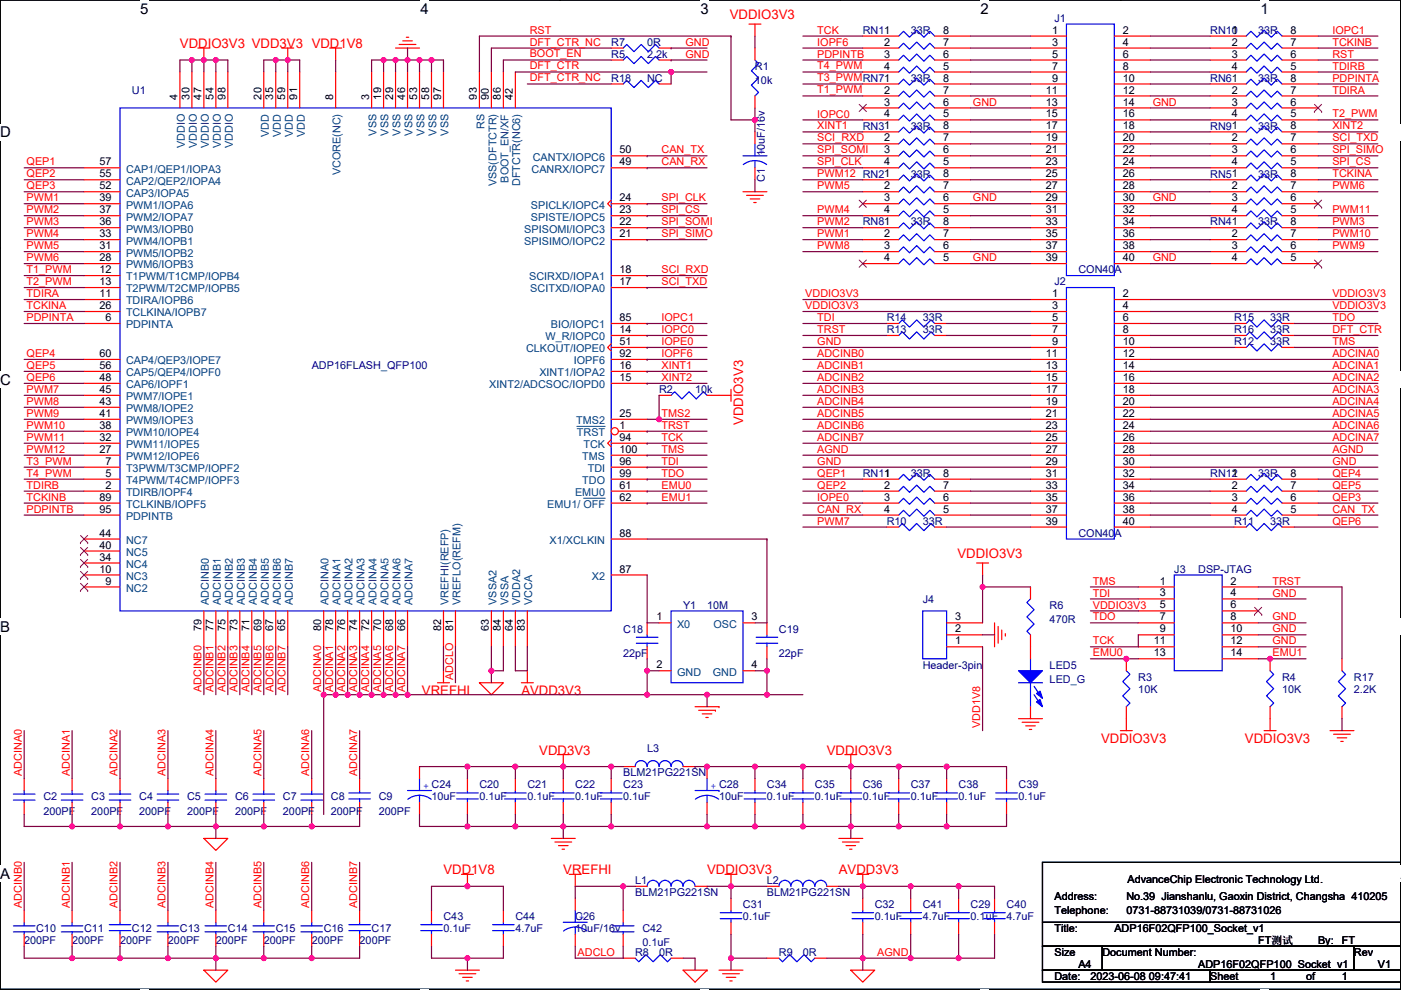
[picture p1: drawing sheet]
<svg xmlns="http://www.w3.org/2000/svg" width="297mm" height="210mm" viewBox="0 0 297 210" stroke-linecap="round" stroke-linejoin="round" font-family="sans-serif">
<defs><g id="words">
<g font-size="3.2">
<text x="29.7" y="2.9">5</text>
<text x="89.1" y="2.9">4</text>
<text x="148.5" y="2.9">3</text>
<text x="207.9" y="2.9">2</text>
<text x="267.3" y="2.9">1</text>
<text x="0" y="29.1">D</text>
<text x="0" y="81.6">C</text>
<text x="0" y="134">B</text>
<text x="0" y="186.5">A</text>
<text x="297" y="186.5">A</text>
</g>
<g font-size="2.8" fill="#f00">
<text x="154.7" y="4.1">VDDIO3V3</text>
<text x="38.1" y="10.2">VDDIO3V3 VDD3V3 VDD1V8</text>
<text x="157.6" y="90.2" transform="rotate(-90 157.6 90.2)">VDDIO3V3</text>
<text x="203" y="118.4">VDDIO3V3</text>
<text x="89.5" y="147.3">VREFHI</text>
<text x="110.5" y="147.3">AVDD3V3</text>
<text x="114.3" y="160">VDD3V3</text>
<text x="175.3" y="160">VDDIO3V3</text>
<text x="233.5" y="157.5">VDDIO3V3</text>
<text x="264" y="157.5">VDDIO3V3</text>
<text x="94" y="185.4">VDD1V8</text>
<text x="119.4" y="185.4">VREFHI</text>
<text x="149.9" y="185.4">VDDIO3V3</text>
<text x="177.8" y="185.4">AVDD3V3</text>
</g>
<g font-size="2.3" fill="#000080">
<text x="223.6" y="4.6">J1</text>
<text x="129.6" y="9.7">R7</text>
<text x="137.2" y="9.7">0R</text>
<text x="182.9" y="7.2">RN11</text>
<text x="193.1" y="7.2">33R</text>
<text x="256.6" y="7.2">RN10</text>
<text x="266.7" y="7.2">33R</text>
<text x="129.6" y="17.3">R18</text>
<text x="129.6" y="12.3">R5</text>
<text x="137.2" y="17.3">NC</text>
<text x="137.2" y="12.3">2.2k</text>
<text x="160.1" y="14.8">R1</text>
<text x="160.1" y="17.8">10k</text>
<text x="193.1" y="17.3">33R</text>
<text x="256.6" y="17.3">RN61</text>
<text x="266.7" y="17.3">33R</text>
<text x="28" y="19.9">U1</text>
<text x="182.9" y="27.5">RN31</text>
<text x="193.1" y="27.5">33R</text>
<text x="256.6" y="27.5">RN91</text>
<text x="266.7" y="27.5">33R</text>
<text x="162.2" y="33.1" transform="rotate(-90 162.2 33.1)">10uF/16v</text>
<text x="162.2" y="38.6" transform="rotate(-90 162.2 38.6)">C1</text>
<text x="193.1" y="37.7">33R</text>
<text x="256.6" y="37.7">RN51</text>
<text x="266.7" y="37.7">33R</text>
<text x="182.9" y="47.8">RN81</text>
<text x="193.1" y="47.8">33R</text>
<text x="256.6" y="47.8">RN41</text>
<text x="266.7" y="47.8">33R</text>
<text x="228.6" y="58">CON40A</text>
<text x="223.6" y="60.5">J2</text>
<text x="188" y="68.1">R14</text>
<text x="188" y="70.7">R13</text>
<text x="195.6" y="68.1">33R</text>
<text x="195.6" y="70.7">33R</text>
<text x="261.7" y="68.1">R15</text>
<text x="261.7" y="70.7">R16</text>
<text x="269.3" y="68.1">33R</text>
<text x="269.3" y="70.7">33R</text>
<text x="261.7" y="73.2">R12</text>
<text x="269.3" y="73.2">33R</text>
<text x="66.1" y="78.3">ADP16FLASH_QFP100</text>
<text x="139.7" y="83.4">R2</text>
<text x="147.4" y="83.4">10k</text>
<text x="182.9" y="101.2">RN11</text>
<text x="193.1" y="101.2">33R</text>
<text x="256.6" y="101.2">RN12</text>
<text x="266.7" y="101.2">33R</text>
<text x="188" y="111.3">R10</text>
<text x="195.6" y="111.3">33R</text>
<text x="228.6" y="113.9">CON40A</text>
<text x="261.7" y="111.3">R11</text>
<text x="269.3" y="111.3">33R</text>
<text x="249" y="121.5">J3</text>
<text x="254" y="121.5">DSP-JTAG</text>
<text x="144.8" y="129.1">Y1</text>
<text x="149.9" y="129.1">10M</text>
<text x="195.6" y="127.8">J4</text>
<text x="222.5" y="129.1">R6</text>
<text x="132.1" y="134.2">C18</text>
<text x="165.1" y="134.2">C19</text>
<text x="222.5" y="132.1">470R</text>
<text x="132.1" y="139.3">22pF</text>
<text x="165.1" y="139.3">22pF</text>
<text x="195.6" y="141.8">Header-3pin</text>
<text x="222.5" y="141.8">LED5</text>
<text x="222.5" y="144.8">LED_G</text>
<text x="241.3" y="144.3">R3</text>
<text x="241.3" y="146.9">10K</text>
<text x="271.8" y="144.3">R4</text>
<text x="271.8" y="146.9">10K</text>
<text x="287.1" y="144.3">R17</text>
<text x="287.1" y="146.9">2.2K</text>
<text x="137.2" y="159.6">L3</text>
<text x="101.6" y="167.2">C20</text>
<text x="111.8" y="167.2">C21</text>
<text x="122" y="167.2">C22</text>
<text x="132.1" y="167.2">C23</text>
<text x="132.1" y="164.7">BLM21PG221SN</text>
<text x="162.6" y="167.2">C34</text>
<text x="172.8" y="167.2">C35</text>
<text x="182.9" y="167.2">C36</text>
<text x="193.1" y="167.2">C37</text>
<text x="203.2" y="167.2">C38</text>
<text x="215.9" y="167.2">C39</text>
<text x="9.2" y="169.7">C2</text>
<text x="9.2" y="172.8">200PF</text>
<text x="19.3" y="169.7">C3</text>
<text x="19.3" y="172.8">200PF</text>
<text x="29.5" y="169.7">C4</text>
<text x="29.5" y="172.8">200PF</text>
<text x="39.7" y="169.7">C5</text>
<text x="39.7" y="172.8">200PF</text>
<text x="49.8" y="169.7">C6</text>
<text x="49.8" y="172.8">200PF</text>
<text x="60" y="169.7">C7</text>
<text x="60" y="172.8">200PF</text>
<text x="70.1" y="169.7">C8</text>
<text x="70.1" y="172.8">200PF</text>
<text x="80.3" y="169.7">C9</text>
<text x="80.3" y="172.8">200PF</text>
<text x="91.5" y="169.7">10uF</text>
<text x="101.6" y="169.7">0.1uF</text>
<text x="111.8" y="169.7">0.1uF</text>
<text x="122" y="169.7">0.1uF</text>
<text x="132.1" y="169.7">0.1uF</text>
<text x="152.4" y="169.7">10uF</text>
<text x="162.6" y="169.7">0.1uF</text>
<text x="172.8" y="169.7">0.1uF</text>
<text x="182.9" y="169.7">0.1uF</text>
<text x="193.1" y="169.7">0.1uF</text>
<text x="203.2" y="169.7">0.1uF</text>
<text x="215.9" y="169.7">0.1uF</text>
<text x="134.7" y="187.5">L1</text>
<text x="134.7" y="190.1">BLM21PG221SN</text>
<text x="162.6" y="187.5">L2</text>
<text x="162.6" y="190.1">BLM21PG221SN</text>
<text x="7.7" y="197.7">C10</text>
<text x="17.8" y="197.7">C11</text>
<text x="28" y="197.7">C12</text>
<text x="38.1" y="197.7">C13</text>
<text x="48.3" y="197.7">C14</text>
<text x="58.5" y="197.7">C15</text>
<text x="68.6" y="197.7">C16</text>
<text x="78.8" y="197.7">C17</text>
<text x="94" y="195.1">C43</text>
<text x="94" y="197.7">0.1uF</text>
<text x="109.3" y="195.1">C44</text>
<text x="109.3" y="197.7">4.7uF</text>
<text x="122" y="195.1">C26</text>
<text x="122" y="197.7">10uF/16v</text>
<text x="136.2" y="197.7">C42</text>
<text x="157.5" y="192.6">C31</text>
<text x="157.5" y="195.1">0.1uF</text>
<text x="185.5" y="192.6">C32</text>
<text x="185.5" y="195.1">0.1uF</text>
<text x="195.6" y="192.6">C41</text>
<text x="195.6" y="195.1">4.7uF</text>
<text x="205.8" y="192.6">C29</text>
<text x="205.8" y="195.1">0.1uF</text>
<text x="213.4" y="192.6">C40</text>
<text x="213.4" y="195.1">4.7uF</text>
<text x="5.1" y="200.2">200PF</text>
<text x="15.3" y="200.2">200PF</text>
<text x="25.4" y="200.2">200PF</text>
<text x="35.6" y="200.2">200PF</text>
<text x="45.8" y="200.2">200PF</text>
<text x="55.9" y="200.2">200PF</text>
<text x="66.1" y="200.2">200PF</text>
<text x="76.2" y="200.2">200PF</text>
<text x="134.7" y="202.8">R8</text>
<text x="136.2" y="200.7">0.1uF</text>
<text x="139.7" y="202.8">0R</text>
<text x="165.1" y="202.8">R9</text>
<text x="170.2" y="202.8">0R</text>
</g>
<g font-size="2.3" fill="#f00">
<text x="112.3" y="7.1">RST</text>
<text x="112.3" y="9.7">DFT_CTR_NC</text>
<text x="145.3" y="9.7">GND</text>
<text x="173.3" y="7.1">TCK</text>
<text x="173.3" y="9.7">IOPF6</text>
<text x="282.5" y="9.7">TCKINB</text>
<text x="282.5" y="7.1">IOPC1</text>
<text x="112.3" y="12.2">BOOT_EN</text>
<text x="112.3" y="14.7">DFT_CTR</text>
<text x="112.3" y="17.3">DFT_CTR_NC</text>
<text x="145.3" y="12.2">GND</text>
<text x="173.3" y="17.3">T3_PWMRN71</text>
<text x="173.3" y="14.7">T4_PWM</text>
<text x="173.3" y="12.2">PDPINTB</text>
<text x="282.5" y="17.3">PDPINTA</text>
<text x="282.5" y="14.8">TDIRB</text>
<text x="282.5" y="12.2">RST</text>
<text x="173.3" y="19.8">T1_PWM</text>
<text x="206.3" y="22.4">GND</text>
<text x="244.4" y="22.4">GND</text>
<text x="282.5" y="19.8">TDIRA</text>
<text x="173.3" y="27.5">XINT1</text>
<text x="173.3" y="24.9">IOPC0</text>
<text x="173.3" y="30">SCI_RXD</text>
<text x="282.5" y="27.5">XINT2</text>
<text x="282.5" y="24.9">T2_PWM</text>
<text x="282.5" y="30">SCI_TXD</text>
<text x="5.6" y="35.1">QEP1</text>
<text x="140.3" y="32.5">CAN_TX</text>
<text x="140.3" y="35.1">CAN_RX</text>
<text x="173.3" y="35.1">SPI_CLK</text>
<text x="173.3" y="32.5">SPI_SOMI</text>
<text x="282.5" y="32.5">SPI_SIMO</text>
<text x="282.5" y="35.1">SPI_CS</text>
<text x="5.6" y="37.6">QEP2</text>
<text x="5.6" y="40.2">QEP3</text>
<text x="173.3" y="40.2">PWM5</text>
<text x="173.3" y="37.6">PWM12 RN21</text>
<text x="282.5" y="40.2">PWM6</text>
<text x="282.5" y="37.6">TCKINA</text>
<text x="5.6" y="42.7">PWM1</text>
<text x="5.6" y="45.2">PWM2</text>
<text x="5.6" y="47.8">PWM3</text>
<text x="140.3" y="45.2">SPI_CS</text>
<text x="140.3" y="42.7">SPI_CLK</text>
<text x="140.3" y="47.8">SPI_SOMI</text>
<text x="173.3" y="47.8">PWM2</text>
<text x="173.3" y="45.2">PWM4</text>
<text x="206.3" y="42.7">GND</text>
<text x="244.4" y="42.7">GND</text>
<text x="282.5" y="47.8">PWM3</text>
<text x="282.5" y="45.2">PWM11</text>
<text x="5.6" y="50.3">PWM4</text>
<text x="5.6" y="52.9">PWM5</text>
<text x="140.3" y="50.3">SPI_SIMO</text>
<text x="173.3" y="52.9">PWM8</text>
<text x="173.3" y="50.3">PWM1</text>
<text x="282.5" y="52.9">PWM9</text>
<text x="282.5" y="50.3">PWM10</text>
<text x="5.6" y="55.4">PWM6</text>
<text x="5.6" y="57.9">T1_PWM</text>
<text x="140.3" y="57.9">SCI_RXD</text>
<text x="206.3" y="55.4">GND</text>
<text x="244.4" y="55.4">GND</text>
<text x="5.6" y="60.5">T2_PWM</text>
<text x="5.6" y="63">TDIRA</text>
<text x="5.6" y="65.6">TCKINA</text>
<text x="140.3" y="60.5">SCI_TXD</text>
<text x="170.7" y="63">VDDIO3V3</text>
<text x="170.7" y="65.6">VDDIO3V3</text>
<text x="282.5" y="63">VDDIO3V3</text>
<text x="282.5" y="65.6">VDDIO3V3</text>
<text x="5.6" y="68.1">PDPINTA</text>
<text x="140.3" y="68.1">IOPC1</text>
<text x="140.3" y="70.6">IOPC0</text>
<text x="173.3" y="70.6">TRST</text>
<text x="173.3" y="68.1">TDI</text>
<text x="282.5" y="70.6">DFT_CTR</text>
<text x="282.5" y="68.1">TDO</text>
<text x="5.6" y="75.7">QEP4</text>
<text x="140.3" y="73.2">IOPE0</text>
<text x="140.3" y="75.7">IOPF6</text>
<text x="173.3" y="75.7">ADCINB0</text>
<text x="173.3" y="73.2">GND</text>
<text x="282.5" y="73.2">TMS</text>
<text x="282.5" y="75.7">ADCINA0</text>
<text x="5.6" y="78.3">QEP5</text>
<text x="5.6" y="83.3">PWM7</text>
<text x="5.6" y="80.8">QEP6</text>
<text x="140.3" y="78.3">XINT1</text>
<text x="140.3" y="80.8">XINT2</text>
<text x="173.3" y="78.3">ADCINB1</text>
<text x="173.3" y="80.8">ADCINB2</text>
<text x="173.3" y="83.3">ADCINB3</text>
<text x="282.5" y="83.3">ADCINA3</text>
<text x="282.5" y="78.3">ADCINA1</text>
<text x="282.5" y="80.8">ADCINA2</text>
<text x="5.6" y="85.9">PWM8</text>
<text x="5.6" y="88.4">PWM9</text>
<text x="140.3" y="88.4">TMS2</text>
<text x="173.3" y="85.9">ADCINB4</text>
<text x="173.3" y="88.4">ADCINB5</text>
<text x="282.5" y="85.9">ADCINA4</text>
<text x="282.5" y="88.4">ADCINA5</text>
<text x="5.6" y="93.5">PWM11</text>
<text x="5.6" y="91">PWM10</text>
<text x="140.3" y="91">TRST</text>
<text x="140.3" y="93.5">TCK</text>
<text x="173.3" y="91">ADCINB6</text>
<text x="173.3" y="93.5">ADCINB7</text>
<text x="282.5" y="91">ADCINA6</text>
<text x="282.5" y="93.5">ADCINA7</text>
<text x="5.6" y="98.6">T3_PWM</text>
<text x="5.6" y="96">PWM12</text>
<text x="5.6" y="101.1">T4_PWM</text>
<text x="140.3" y="96">TMS</text>
<text x="140.3" y="101.1">TDO</text>
<text x="140.3" y="98.6">TDI</text>
<text x="173.3" y="96">AGND</text>
<text x="173.3" y="98.6">GND</text>
<text x="173.3" y="101.1">QEP1</text>
<text x="282.5" y="101.1">QEP4</text>
<text x="282.5" y="96">AGND</text>
<text x="282.5" y="98.6">GND</text>
<text x="5.6" y="106.2">TCKINB</text>
<text x="5.6" y="103.7">TDIRB</text>
<text x="140.3" y="106.2">EMU1</text>
<text x="140.3" y="103.7">EMU0</text>
<text x="173.3" y="103.7">QEP2</text>
<text x="173.3" y="106.2">IOPE0</text>
<text x="282.5" y="103.7">QEP5</text>
<text x="282.5" y="106.2">QEP3</text>
<text x="5.6" y="108.7">PDPINTB</text>
<text x="173.3" y="108.7">CAN_RX</text>
<text x="173.3" y="111.3">PWM7</text>
<text x="282.5" y="108.7">CAN_TX</text>
<text x="282.5" y="111.3">QEP6</text>
<text x="231.7" y="124">TMS</text>
<text x="269.8" y="124">TRST</text>
<text x="231.7" y="129.1">VDDIO3V3</text>
<text x="231.7" y="131.6">TDO</text>
<text x="231.7" y="126.5">TDI</text>
<text x="269.8" y="126.5">GND</text>
<text x="269.8" y="131.6">GND</text>
<text x="231.7" y="136.7">TCK</text>
<text x="269.8" y="134.1">GND</text>
<text x="269.8" y="136.7">GND</text>
<text x="231.7" y="139.2">EMU0</text>
<text x="269.8" y="139.2">EMU1</text>
<text x="42.7" y="146.8" transform="rotate(-90 42.7 146.8)">ADCINB0</text>
<text x="45.3" y="146.8" transform="rotate(-90 45.3 146.8)">ADCINB1</text>
<text x="47.8" y="146.8" transform="rotate(-90 47.8 146.8)">ADCINB2</text>
<text x="50.3" y="146.8" transform="rotate(-90 50.3 146.8)">ADCINB3</text>
<text x="52.9" y="146.8" transform="rotate(-90 52.9 146.8)">ADCINB4</text>
<text x="55.4" y="146.8" transform="rotate(-90 55.4 146.8)">ADCINB5</text>
<text x="58" y="146.8" transform="rotate(-90 58 146.8)">ADCINB6</text>
<text x="60.5" y="146.8" transform="rotate(-90 60.5 146.8)">ADCINB7</text>
<text x="68.1" y="146.8" transform="rotate(-90 68.1 146.8)">ADCINA0</text>
<text x="70.7" y="146.8" transform="rotate(-90 70.7 146.8)">ADCINA1</text>
<text x="73.2" y="146.8" transform="rotate(-90 73.2 146.8)">ADCINA2</text>
<text x="75.7" y="146.8" transform="rotate(-90 75.7 146.8)">ADCINA3</text>
<text x="78.3" y="146.8" transform="rotate(-90 78.3 146.8)">ADCINA4</text>
<text x="80.8" y="146.8" transform="rotate(-90 80.8 146.8)">ADCINA5</text>
<text x="83.4" y="146.8" transform="rotate(-90 83.4 146.8)">ADCINA6</text>
<text x="85.9" y="146.8" transform="rotate(-90 85.9 146.8)">ADCINA7</text>
<text x="96.1" y="144.3" transform="rotate(-90 96.1 144.3)">ADCLO</text>
<text x="207.8" y="154.5" transform="rotate(-90 207.8 154.5)">VDD1V8</text>
<text x="4.6" y="164.6" transform="rotate(-90 4.6 164.6)">ADCINA0</text>
<text x="14.8" y="164.6" transform="rotate(-90 14.8 164.6)">ADCINA1</text>
<text x="24.9" y="164.6" transform="rotate(-90 24.9 164.6)">ADCINA2</text>
<text x="35.1" y="164.6" transform="rotate(-90 35.1 164.6)">ADCINA3</text>
<text x="45.3" y="164.6" transform="rotate(-90 45.3 164.6)">ADCINA4</text>
<text x="55.4" y="164.6" transform="rotate(-90 55.4 164.6)">ADCINA5</text>
<text x="65.6" y="164.6" transform="rotate(-90 65.6 164.6)">ADCINA6</text>
<text x="75.7" y="164.6" transform="rotate(-90 75.7 164.6)">ADCINA7</text>
<text x="4.6" y="192.6" transform="rotate(-90 4.6 192.6)">ADCINB0</text>
<text x="14.8" y="192.6" transform="rotate(-90 14.8 192.6)">ADCINB1</text>
<text x="24.9" y="192.6" transform="rotate(-90 24.9 192.6)">ADCINB2</text>
<text x="35.1" y="192.6" transform="rotate(-90 35.1 192.6)">ADCINB3</text>
<text x="45.3" y="192.6" transform="rotate(-90 45.3 192.6)">ADCINB4</text>
<text x="55.4" y="192.6" transform="rotate(-90 55.4 192.6)">ADCINB5</text>
<text x="65.6" y="192.6" transform="rotate(-90 65.6 192.6)">ADCINB6</text>
<text x="75.7" y="192.6" transform="rotate(-90 75.7 192.6)">ADCINB7</text>
<text x="122.5" y="202.7">ADCLO</text>
<text x="186" y="202.7">AGND</text>
</g>
<g font-size="2.3">
<text x="187.5" y="9.7">2</text>
<text x="199.9" y="7.1">8</text>
<text x="199.9" y="9.7">7</text>
<text x="223" y="7.1">1</text>
<text x="223" y="9.7">3</text>
<text x="238" y="7.1">2</text>
<text x="238" y="9.7">4</text>
<text x="261.1" y="7.1">1</text>
<text x="261.1" y="9.7">2</text>
<text x="273.6" y="7.1">8</text>
<text x="273.6" y="9.7">7</text>
<text x="187.5" y="12.2">3</text>
<text x="187.5" y="14.8">4</text>
<text x="199.9" y="17.3">8</text>
<text x="199.9" y="12.2">6</text>
<text x="199.9" y="14.8">5</text>
<text x="223" y="12.2">5</text>
<text x="223" y="14.8">7</text>
<text x="223" y="17.3">9</text>
<text x="238" y="12.2">6</text>
<text x="238" y="14.8">8</text>
<text x="238" y="17.3">10</text>
<text x="261.1" y="12.2">3</text>
<text x="261.1" y="14.8">4</text>
<text x="273.6" y="17.3">8</text>
<text x="273.6" y="12.2">6</text>
<text x="273.6" y="14.8">5</text>
<text x="37.6" y="21.1" transform="rotate(-90 37.6 21.1)">4</text>
<text x="40.2" y="21.1" transform="rotate(-90 40.2 21.1)">30</text>
<text x="42.7" y="21.1" transform="rotate(-90 42.7 21.1)">47</text>
<text x="45.3" y="21.1" transform="rotate(-90 45.3 21.1)">54</text>
<text x="47.8" y="21.1" transform="rotate(-90 47.8 21.1)">98</text>
<text x="55.4" y="21.1" transform="rotate(-90 55.4 21.1)">20</text>
<text x="58" y="21.1" transform="rotate(-90 58 21.1)">35</text>
<text x="60.5" y="21.1" transform="rotate(-90 60.5 21.1)">59</text>
<text x="63" y="21.1" transform="rotate(-90 63 21.1)">91</text>
<text x="70.7" y="21.1" transform="rotate(-90 70.7 21.1)">8</text>
<text x="78.3" y="21.1" transform="rotate(-90 78.3 21.1)">3</text>
<text x="80.8" y="21.1" transform="rotate(-90 80.8 21.1)">19</text>
<text x="83.4" y="21.1" transform="rotate(-90 83.4 21.1)">29</text>
<text x="85.9" y="21.1" transform="rotate(-90 85.9 21.1)">46</text>
<text x="88.4" y="21.1" transform="rotate(-90 88.4 21.1)">53</text>
<text x="91" y="21.1" transform="rotate(-90 91 21.1)">58</text>
<text x="93.5" y="21.1" transform="rotate(-90 93.5 21.1)">97</text>
<text x="101.1" y="21.1" transform="rotate(-90 101.1 21.1)">93</text>
<text x="103.7" y="21.1" transform="rotate(-90 103.7 21.1)">90</text>
<text x="106.2" y="21.1" transform="rotate(-90 106.2 21.1)">86</text>
<text x="108.8" y="21.1" transform="rotate(-90 108.8 21.1)">42</text>
<text x="187.5" y="19.8">2</text>
<text x="187.5" y="22.4">3</text>
<text x="199.9" y="19.8">7</text>
<text x="199.9" y="22.4">6</text>
<text x="221.8" y="19.8">11</text>
<text x="221.8" y="22.4">13</text>
<text x="238" y="19.8">12</text>
<text x="238" y="22.4">14</text>
<text x="261.1" y="19.8">2</text>
<text x="261.1" y="22.4">3</text>
<text x="273.6" y="19.8">7</text>
<text x="273.6" y="22.4">6</text>
<text x="187.5" y="30">2</text>
<text x="187.5" y="24.9">4</text>
<text x="199.9" y="27.5">8</text>
<text x="199.9" y="30">7</text>
<text x="199.9" y="24.9">5</text>
<text x="221.8" y="24.9">15</text>
<text x="221.8" y="27.5">17</text>
<text x="221.8" y="30">19</text>
<text x="238" y="24.9">16</text>
<text x="238" y="27.5">18</text>
<text x="238" y="30">20</text>
<text x="261.1" y="30">2</text>
<text x="261.1" y="24.9">4</text>
<text x="273.6" y="27.5">8</text>
<text x="273.6" y="30">7</text>
<text x="273.6" y="24.9">5</text>
<text x="21.1" y="35.1">57</text>
<text x="131.4" y="32.5">50</text>
<text x="131.4" y="35.1">49</text>
<text x="187.5" y="32.5">3</text>
<text x="187.5" y="35.1">4</text>
<text x="199.9" y="32.5">6</text>
<text x="199.9" y="35.1">5</text>
<text x="221.8" y="32.5">21</text>
<text x="221.8" y="35.1">23</text>
<text x="238" y="32.5">22</text>
<text x="238" y="35.1">24</text>
<text x="261.1" y="32.5">3</text>
<text x="261.1" y="35.1">4</text>
<text x="273.6" y="32.5">6</text>
<text x="273.6" y="35.1">5</text>
<text x="21.1" y="40.2">52</text>
<text x="21.1" y="37.6">55</text>
<text x="187.5" y="40.2">2</text>
<text x="199.9" y="37.6">8</text>
<text x="199.9" y="40.2">7</text>
<text x="221.8" y="37.6">25</text>
<text x="221.8" y="40.2">27</text>
<text x="238" y="37.6">26</text>
<text x="238" y="40.2">28</text>
<text x="261.1" y="40.2">2</text>
<text x="273.6" y="37.6">8</text>
<text x="273.6" y="40.2">7</text>
<text x="21.1" y="47.8">36</text>
<text x="21.1" y="45.2">37</text>
<text x="21.1" y="42.7">39</text>
<text x="131.4" y="45.2">23</text>
<text x="131.4" y="42.7">24</text>
<text x="131.4" y="47.8">22</text>
<text x="187.5" y="42.7">3</text>
<text x="187.5" y="45.2">4</text>
<text x="199.9" y="42.7">6</text>
<text x="199.9" y="45.2">5</text>
<text x="199.9" y="47.8">8</text>
<text x="221.8" y="42.7">29</text>
<text x="221.8" y="45.2">31</text>
<text x="221.8" y="47.8">33</text>
<text x="238" y="42.7">30</text>
<text x="238" y="45.2">32</text>
<text x="238" y="47.8">34</text>
<text x="261.1" y="42.7">3</text>
<text x="261.1" y="45.2">4</text>
<text x="273.6" y="47.8">8</text>
<text x="273.6" y="42.7">6</text>
<text x="273.6" y="45.2">5</text>
<text x="21.1" y="52.9">31</text>
<text x="21.1" y="50.3">33</text>
<text x="131.4" y="50.3">21</text>
<text x="187.5" y="50.3">2</text>
<text x="187.5" y="52.9">3</text>
<text x="199.9" y="50.3">7</text>
<text x="199.9" y="52.9">6</text>
<text x="221.8" y="50.3">35</text>
<text x="221.8" y="52.9">37</text>
<text x="238" y="50.3">36</text>
<text x="238" y="52.9">38</text>
<text x="261.1" y="50.3">2</text>
<text x="261.1" y="52.9">3</text>
<text x="273.6" y="50.3">7</text>
<text x="273.6" y="52.9">6</text>
<text x="21.1" y="57.9">12</text>
<text x="21.1" y="55.4">28</text>
<text x="131.4" y="57.9">18</text>
<text x="187.5" y="55.4">4</text>
<text x="199.9" y="55.4">5</text>
<text x="221.8" y="55.4">39</text>
<text x="238" y="55.4">40</text>
<text x="261.1" y="55.4">4</text>
<text x="273.6" y="55.4">5</text>
<text x="21.1" y="63">11</text>
<text x="21.1" y="60.5">13</text>
<text x="21.1" y="65.6">26</text>
<text x="131.4" y="60.5">17</text>
<text x="223" y="63">1</text>
<text x="223" y="65.6">3</text>
<text x="238" y="63">2</text>
<text x="238" y="65.6">4</text>
<text x="22.4" y="68.1">6</text>
<text x="131.4" y="68.1">85</text>
<text x="131.4" y="70.6">14</text>
<text x="223" y="68.1">5</text>
<text x="223" y="70.6">7</text>
<text x="238" y="68.1">6</text>
<text x="238" y="70.6">8</text>
<text x="21.1" y="75.7">60</text>
<text x="131.4" y="75.7">92</text>
<text x="131.4" y="73.2">51</text>
<text x="221.8" y="75.7">11</text>
<text x="223" y="73.2">9</text>
<text x="238" y="73.2">10</text>
<text x="238" y="75.7">12</text>
<text x="21.1" y="83.3">45</text>
<text x="21.1" y="80.8">48</text>
<text x="21.1" y="78.3">56</text>
<text x="131.4" y="80.8">15</text>
<text x="131.4" y="78.3">16</text>
<text x="221.8" y="78.3">13</text>
<text x="221.8" y="80.8">15</text>
<text x="221.8" y="83.3">17</text>
<text x="238" y="78.3">14</text>
<text x="238" y="80.8">16</text>
<text x="238" y="83.3">18</text>
<text x="21.1" y="88.4">41</text>
<text x="21.1" y="85.9">43</text>
<text x="131.4" y="88.4">25</text>
<text x="221.8" y="85.9">19</text>
<text x="221.8" y="88.4">21</text>
<text x="238" y="85.9">20</text>
<text x="238" y="88.4">22</text>
<text x="21.1" y="93.5">32</text>
<text x="21.1" y="91">38</text>
<text x="131.4" y="93.5">94</text>
<text x="131.4" y="91">1</text>
<text x="221.8" y="91">23</text>
<text x="221.8" y="93.5">25</text>
<text x="238" y="91">24</text>
<text x="238" y="93.5">26</text>
<text x="21.1" y="96">27</text>
<text x="22.4" y="101.1">5</text>
<text x="22.4" y="98.6">7</text>
<text x="131.4" y="101.1">99</text>
<text x="131.4" y="96">100</text>
<text x="131.4" y="98.6">96</text>
<text x="199.9" y="101.1">8</text>
<text x="221.8" y="96">27</text>
<text x="221.8" y="98.6">29</text>
<text x="221.8" y="101.1">31</text>
<text x="238" y="96">28</text>
<text x="238" y="98.6">30</text>
<text x="238" y="101.1">32</text>
<text x="261.1" y="101.1">1</text>
<text x="273.6" y="101.1">8</text>
<text x="21.1" y="106.2">89</text>
<text x="22.4" y="103.7">2</text>
<text x="131.4" y="106.2">62</text>
<text x="131.4" y="103.7">61</text>
<text x="187.5" y="103.7">2</text>
<text x="187.5" y="106.2">3</text>
<text x="199.9" y="103.7">7</text>
<text x="199.9" y="106.2">6</text>
<text x="221.8" y="103.7">33</text>
<text x="221.8" y="106.2">35</text>
<text x="238" y="103.7">34</text>
<text x="238" y="106.2">36</text>
<text x="261.1" y="103.7">2</text>
<text x="261.1" y="106.2">3</text>
<text x="273.6" y="103.7">7</text>
<text x="273.6" y="106.2">6</text>
<text x="21.1" y="113.8">44</text>
<text x="21.1" y="108.7">95</text>
<text x="131.4" y="113.8">88</text>
<text x="187.5" y="108.7">4</text>
<text x="199.9" y="108.7">5</text>
<text x="221.8" y="108.7">37</text>
<text x="221.8" y="111.3">39</text>
<text x="238" y="108.7">38</text>
<text x="238" y="111.3">40</text>
<text x="261.1" y="108.7">4</text>
<text x="273.6" y="108.7">5</text>
<text x="21.1" y="118.9">34</text>
<text x="21.1" y="116.4">40</text>
<text x="21.1" y="121.4">10</text>
<text x="22.4" y="124">9</text>
<text x="131.4" y="121.4">87</text>
<text x="245.9" y="124">1</text>
<text x="260.9" y="124">2</text>
<text x="139.2" y="131.6">1</text>
<text x="159.3" y="131.6">3</text>
<text x="202.5" y="131.6">3</text>
<text x="245.9" y="126.5">3</text>
<text x="245.9" y="129.1">5</text>
<text x="245.9" y="131.6">7</text>
<text x="260.9" y="126.5">4</text>
<text x="260.9" y="129.1">6</text>
<text x="260.9" y="131.6">8</text>
<text x="42.7" y="133.9" transform="rotate(-90 42.7 133.9)">79</text>
<text x="45.3" y="133.9" transform="rotate(-90 45.3 133.9)">77</text>
<text x="47.8" y="133.9" transform="rotate(-90 47.8 133.9)">75</text>
<text x="50.3" y="133.9" transform="rotate(-90 50.3 133.9)">73</text>
<text x="52.9" y="133.9" transform="rotate(-90 52.9 133.9)">71</text>
<text x="55.4" y="133.9" transform="rotate(-90 55.4 133.9)">69</text>
<text x="58" y="133.9" transform="rotate(-90 58 133.9)">67</text>
<text x="60.5" y="133.9" transform="rotate(-90 60.5 133.9)">65</text>
<text x="68.1" y="133.9" transform="rotate(-90 68.1 133.9)">80</text>
<text x="70.7" y="133.9" transform="rotate(-90 70.7 133.9)">78</text>
<text x="73.2" y="133.9" transform="rotate(-90 73.2 133.9)">76</text>
<text x="75.7" y="133.9" transform="rotate(-90 75.7 133.9)">74</text>
<text x="78.3" y="133.9" transform="rotate(-90 78.3 133.9)">72</text>
<text x="80.8" y="133.9" transform="rotate(-90 80.8 133.9)">70</text>
<text x="83.4" y="133.9" transform="rotate(-90 83.4 133.9)">68</text>
<text x="85.9" y="133.9" transform="rotate(-90 85.9 133.9)">66</text>
<text x="93.5" y="133.9" transform="rotate(-90 93.5 133.9)">82</text>
<text x="96.1" y="133.9" transform="rotate(-90 96.1 133.9)">81</text>
<text x="103.7" y="133.9" transform="rotate(-90 103.7 133.9)">63</text>
<text x="106.2" y="133.9" transform="rotate(-90 106.2 133.9)">84</text>
<text x="108.8" y="133.9" transform="rotate(-90 108.8 133.9)">64</text>
<text x="111.3" y="133.9" transform="rotate(-90 111.3 133.9)">83</text>
<text x="202.5" y="136.7">1</text>
<text x="202.5" y="134.1">2</text>
<text x="244.6" y="136.7">11</text>
<text x="245.9" y="134.1">9</text>
<text x="260.9" y="134.1">10</text>
<text x="260.9" y="136.7">12</text>
<text x="139.2" y="141.8">2</text>
<text x="159.3" y="141.8">4</text>
<text x="244.6" y="139.2">13</text>
<text x="260.9" y="139.2">14</text>
<text x="223.6" y="190.8">Address:</text>
<text x="238.8" y="190.8">No.39 Jianshanlu, Gaoxin District, Changsha 410205</text>
<text x="239.1" y="187.3">AdvanceChip Electronic Technology Ltd.</text>
<text x="223.6" y="197.7">Title:</text>
<text x="223.6" y="193.9">Telephone:</text>
<text x="236.3" y="197.7">ADP16F02QFP100_Socket_v1</text>
<text x="238.8" y="193.9">0731-88731039/0731-88731026</text>
<text x="223.6" y="202.8">Size</text>
<text x="233.7" y="202.8">Document Number:</text>
<text x="266.7" y="200.2">FT测试</text>
<text x="279.4" y="200.2">By:</text>
<text x="284.5" y="200.2">FT</text>
<text x="287.1" y="202.8">Rev</text>
<text x="223.6" y="207.8">Date:</text>
<text x="228.6" y="205.3">A4</text>
<text x="231.2" y="207.8">2023-06-08 09:47:41</text>
<text x="254" y="205.3">ADP16F02QFP100_Socket_v1</text>
<text x="256.6" y="207.8">Sheet</text>
<text x="269.3" y="207.8">1</text>
<text x="276.9" y="207.8">of</text>
<text x="284.5" y="207.8">1</text>
<text x="292.1" y="205.3">V1</text>
</g>
<g font-size="2.3" fill="#004080">
<text x="57" y="29" transform="rotate(-90 57 29)">VDD</text>
<text x="59.5" y="29" transform="rotate(-90 59.5 29)">VDD</text>
<text x="62.1" y="29" transform="rotate(-90 62.1 29)">VDD</text>
<text x="64.6" y="29" transform="rotate(-90 64.6 29)">VDD</text>
<text x="79.8" y="28.8" transform="rotate(-90 79.8 28.8)">VSS</text>
<text x="82.4" y="28.8" transform="rotate(-90 82.4 28.8)">VSS</text>
<text x="84.9" y="28.8" transform="rotate(-90 84.9 28.8)">VSS</text>
<text x="87.5" y="28.8" transform="rotate(-90 87.5 28.8)">VSS</text>
<text x="90" y="28.8" transform="rotate(-90 90 28.8)">VSS</text>
<text x="92.5" y="28.8" transform="rotate(-90 92.5 28.8)">VSS</text>
<text x="95.1" y="28.8" transform="rotate(-90 95.1 28.8)">VSS</text>
<text x="102.7" y="27.4" transform="rotate(-90 102.7 27.4)">RS</text>
<text x="39.2" y="31.5" transform="rotate(-90 39.2 31.5)">VDDIO</text>
<text x="41.7" y="31.5" transform="rotate(-90 41.7 31.5)">VDDIO</text>
<text x="44.3" y="31.5" transform="rotate(-90 44.3 31.5)">VDDIO</text>
<text x="46.8" y="31.5" transform="rotate(-90 46.8 31.5)">VDDIO</text>
<text x="49.4" y="31.5" transform="rotate(-90 49.4 31.5)">VDDIO</text>
<text x="113" y="34.1">CANTX/IOPC6</text>
<text x="26.7" y="41.7">CAP3/IOPA5</text>
<text x="26.7" y="39.2">CAP2/QEP2/IOPA4</text>
<text x="26.7" y="36.6">CAP1/QEP1/IOPA3</text>
<text x="72.2" y="37.2" transform="rotate(-90 72.2 37.2)">VCORE(NC)</text>
<text x="105.2" y="39.5" transform="rotate(-90 105.2 39.5)">VSS(DFTCTR)</text>
<text x="107.8" y="38.7" transform="rotate(-90 107.8 38.7)">BOOT_EN/XF</text>
<text x="110.3" y="39.5" transform="rotate(-90 110.3 39.5)">DFTCTR(NC6)</text>
<text x="112.7" y="36.6">CANRX/IOPC7</text>
<text x="26.7" y="46.8">PWM2/IOPA7</text>
<text x="26.7" y="44.2">PWM1/IOPA6</text>
<text x="112.6" y="44.2">SPICLK/IOPC4</text>
<text x="112.6" y="46.8">SPISTE/IOPC5</text>
<text x="26.7" y="51.9">PWM4/IOPB1</text>
<text x="26.7" y="49.3">PWM3/IOPB0</text>
<text x="111.2" y="51.9">SPISIMO/IOPC2</text>
<text x="111.2" y="49.3">SPISOMI/IOPC3</text>
<text x="26.7" y="59.5">T1PWM/T1CMP/IOPB4</text>
<text x="26.7" y="56.9">PWM6/IOPB3</text>
<text x="26.7" y="54.4">PWM5/IOPB2</text>
<text x="112.2" y="59.5">SCIRXD/IOPA1</text>
<text x="26.7" y="64.6">TDIRA/IOPB6</text>
<text x="26.7" y="62">T2PWM/T2CMP/IOPB5</text>
<text x="112.4" y="62">SCITXD/IOPA0</text>
<text x="26.7" y="69.6">PDPINTA</text>
<text x="26.7" y="67.1">TCLKINA/IOPB7</text>
<text x="116.8" y="69.6">BIO/IOPC1</text>
<text x="26.7" y="77.3">CAP4/QEP3/IOPE7</text>
<text x="111.5" y="74.7">CLKOUT/IOPE0</text>
<text x="115.6" y="72.2">W_R/IOPC0</text>
<text x="121.7" y="77.3">IOPF6</text>
<text x="26.7" y="82.3">CAP6/IOPF1</text>
<text x="26.7" y="79.8">CAP5/QEP4/IOPF0</text>
<text x="103.7" y="82.3">XINT2/ADCSOC/IOPD0</text>
<text x="114.4" y="79.8">XINT1/IOPA2</text>
<text x="26.7" y="90">PWM9/IOPE3</text>
<text x="26.7" y="87.4">PWM8/IOPE2</text>
<text x="26.7" y="84.9">PWM7/IOPE1</text>
<text x="122.2" y="90">TMS2</text>
<text x="26.7" y="95">PWM11/IOPE5</text>
<text x="26.7" y="92.5">PWM10/IOPE4</text>
<text x="122.3" y="92.5">TRST</text>
<text x="123.7" y="95">TCK</text>
<text x="26.7" y="100.1">T3PWM/T3CMP/IOPF2</text>
<text x="26.7" y="97.6">PWM12/IOPE6</text>
<text x="123.5" y="97.6">TMS</text>
<text x="124.6" y="100.1">TDI</text>
<text x="26.7" y="105.2">TDIRB/IOPF4</text>
<text x="26.7" y="102.7">T4PWM/T4CMP/IOPF3</text>
<text x="26.7" y="107.7">TCLKINB/IOPF5</text>
<text x="116" y="107.7">EMU1/ OFF</text>
<text x="121.9" y="105.2">EMU0</text>
<text x="123.5" y="102.7">TDO</text>
<text x="26.7" y="110.3">PDPINTB</text>
<text x="26.7" y="117.9">NC5</text>
<text x="26.7" y="115.4">NC7</text>
<text x="116.5" y="115.4">X1/XCLKIN</text>
<text x="26.7" y="125.5">NC2</text>
<text x="26.7" y="123">NC3</text>
<text x="26.7" y="120.4">NC4</text>
<text x="125.5" y="123">X2</text>
<text x="44.3" y="128.3" transform="rotate(-90 44.3 128.3)">ADCINB0</text>
<text x="46.8" y="128.3" transform="rotate(-90 46.8 128.3)">ADCINB1</text>
<text x="49.4" y="128.3" transform="rotate(-90 49.4 128.3)">ADCINB2</text>
<text x="51.9" y="128.3" transform="rotate(-90 51.9 128.3)">ADCINB3</text>
<text x="54.4" y="128.3" transform="rotate(-90 54.4 128.3)">ADCINB4</text>
<text x="57" y="128.3" transform="rotate(-90 57 128.3)">ADCINB5</text>
<text x="59.5" y="128.3" transform="rotate(-90 59.5 128.3)">ADCINB6</text>
<text x="62.1" y="128.3" transform="rotate(-90 62.1 128.3)">ADCINB7</text>
<text x="69.7" y="128.3" transform="rotate(-90 69.7 128.3)">ADCINA0</text>
<text x="72.2" y="128.3" transform="rotate(-90 72.2 128.3)">ADCINA1</text>
<text x="74.8" y="128.3" transform="rotate(-90 74.8 128.3)">ADCINA2</text>
<text x="77.3" y="128.3" transform="rotate(-90 77.3 128.3)">ADCINA3</text>
<text x="79.8" y="128.3" transform="rotate(-90 79.8 128.3)">ADCINA4</text>
<text x="82.4" y="128.3" transform="rotate(-90 82.4 128.3)">ADCINA5</text>
<text x="84.9" y="128.3" transform="rotate(-90 84.9 128.3)">ADCINA6</text>
<text x="87.5" y="128.3" transform="rotate(-90 87.5 128.3)">ADCINA7</text>
<text x="95.1" y="128.3" transform="rotate(-90 95.1 128.3)">VREFHI(REFP)</text>
<text x="97.6" y="128.3" transform="rotate(-90 97.6 128.3)">VREFLO(REFM)</text>
<text x="105.2" y="128.3" transform="rotate(-90 105.2 128.3)">VSSA2</text>
<text x="107.8" y="128.3" transform="rotate(-90 107.8 128.3)">VSSA</text>
<text x="110.3" y="128.3" transform="rotate(-90 110.3 128.3)">VDDA2</text>
<text x="112.9" y="128.3" transform="rotate(-90 112.9 128.3)">VCCA</text>
<text x="143.6" y="133.1">X0</text>
<text x="151.3" y="133.1">OSC</text>
<text x="143.6" y="143.3">GND</text>
<text x="151.1" y="143.3">GND</text>
</g>
<g font-size="2.3" fill="#00f">
<text x="160.8" y="32.7">+</text>
<text x="89.7" y="167.3">+ C24</text>
<text x="150.7" y="167.3">+ C28</text>
<text x="122.7" y="195.2">+</text>
</g>
</g></defs>
<path d="M0 0h297v209.8h-297z" fill="none" stroke="#000" stroke-width=".25"/>
<g fill="#fff">
<path d="M29.7 0h1.8v3.6h-1.8z"/>
<path d="M29.7 209.8l1.8 .1z"/>
</g>
<path d="M59.4 0h.1M59.4 209.8h.1" fill="none" stroke="#000" stroke-width=".25"/>
<g fill="#fff">
<path d="M89.1 0h1.8v3.6h-1.8z"/>
<path d="M89.1 209.8l1.8 .1z"/>
</g>
<path d="M118.8 0h.1M118.8 209.8h.1" fill="none" stroke="#000" stroke-width=".25"/>
<g fill="#fff">
<path d="M148.5 0h1.8v3.6h-1.8z"/>
<path d="M148.5 209.8l1.8 .1z"/>
</g>
<path d="M178.2 0h.1M178.2 209.8h.1" fill="none" stroke="#000" stroke-width=".25"/>
<g fill="#fff">
<path d="M207.9 0h1.8v3.6h-1.8z"/>
<path d="M207.9 209.8l1.8 .1z"/>
</g>
<path d="M237.6 0h.1M237.6 209.8h.1" fill="none" stroke="#000" stroke-width=".25"/>
<g fill="#fff">
<path d="M267.3 0h1.7v3.6h-1.7z"/>
<path d="M267.3 209.8l1.7 .1z"/>
<path d="M0 26.3h2.3v3.5h-2.3z"/>
<path d="M297 26.3v3.5z"/>
<path d="M0 78.7h2.3v3.5h-2.3z"/>
<path d="M297 78.7v3.5z"/>
</g>
<path d="M0 52.5h.1M297 52.5h.1" fill="none" stroke="#000" stroke-width=".25"/>
<g fill="#fff">
<path d="M0 131.2h2.2v3.5h-2.2z"/>
<path d="M297 131.2v3.5z"/>
</g>
<path d="M0 104.9h.1M297 104.9h.1" fill="none" stroke="#000" stroke-width=".25"/>
<g fill="#fff">
<path d="M0 183.6h2.2v3.5h-2.2z"/>
<path d="M297 183.6v3.5z"/>
</g>
<path d="M0 157.4h.1M297 157.4h.1M221 195.6h76.1M297.1 182.9h-76.1v17.8h76.1h-10v5.1h10h-40.5v2.5h40.5M221 200.7h12.7v5.1h-12.7zM221 205.8h35.6v2.5h-35.6zM233.7 200.7h53.4v5.1h-53.4z" fill="none" stroke="#000" stroke-width=".25"/>
<g fill="none" stroke="#f00" stroke-width=".25">
<path d="M42 10.2h2.5M43.2 10.2v2.5M59.7 10.2h2.6M61 10.2v2.5M69.9 10.2h2.5M71.2 10.2v2.5M71.2 15.3v7.6M83.9 10.2h5M84.6 9.4h3.6M85.4 8.7h2M86.2 7.9h.5M101.6 15.3v7.6"/>
<path d="M104.2 15.3v7.6M106.7 15.3v7.6M109.3 15.3v7.6M129.6 17.8h2.5M129.6 12.7h2.5M129.6 10.2h2.5M139.7 17.8h2.6M139.7 12.7h2.6M139.7 10.2h2.6M158.8 5.1h2.5M160.1 10.2v2.5M160.1 5.1v2.6"/>
<path d="M182.9 17.8h7.6M182.9 7.7h7.6M182.9 10.2h7.6M182.9 12.7h7.6M182.9 15.3h7.6M198.2 17.8h7.6M198.2 7.7h7.6M198.2 10.2h7.6M198.2 12.7h7.6M198.2 15.3h7.6M218.5 7.7h7.6M218.5 10.2h7.6"/>
<path d="M218.5 12.7h7.6M218.5 15.3h7.6M218.5 17.8h7.6M236.3 7.7h7.6M236.3 10.2h7.6M236.3 12.7h7.6M236.3 15.3h7.6M236.3 17.8h7.6M256.6 17.8h7.6M256.6 7.7h7.6M256.6 10.2h7.6M256.6 12.7h7.6"/>
<path d="M256.6 15.3h7.6M271.8 17.8h7.6M271.8 7.7h7.6M271.8 10.2h7.6M271.8 12.7h7.6M271.8 15.3h7.6M17.8 38.1h7.6M17.8 35.6h7.6M160.1 20.4v2.5M160.1 28v2.5M160.1 35.6v2.5M182.9 28h7.6"/>
<path d="M182.9 30.5h7.6M182.9 33.1h7.6M182.9 35.6h7.6M182.9 38.1h7.6M182.9 20.4h7.6M182.9 22.9h7.6M182.9 25.4h7.6M198.2 28h7.6M198.2 30.5h7.6M198.2 33.1h7.6M198.2 35.6h7.6M198.2 38.1h7.6"/>
<path d="M198.2 20.4h7.6M198.2 22.9h7.6M198.2 25.4h7.6M218.5 20.4h7.6M218.5 22.9h7.6M218.5 25.4h7.6M218.5 28h7.6M218.5 30.5h7.6M218.5 33.1h7.6M218.5 35.6h7.6M218.5 38.1h7.6M236.3 20.4h7.6"/>
<path d="M236.3 22.9h7.6M236.3 25.4h7.6M236.3 28h7.6M236.3 30.5h7.6M236.3 33.1h7.6M236.3 35.6h7.6M236.3 38.1h7.6M256.6 28h7.6M256.6 30.5h7.6M256.6 33.1h7.6M256.6 35.6h7.6M256.6 20.4h7.6"/>
<path d="M256.6 22.9h7.6M256.6 25.4h7.6M256.6 38.1h7.6M271.8 28h7.6M271.8 30.5h7.6M271.8 33.1h7.6M271.8 35.6h7.6M271.8 20.4h7.6M271.8 22.9h7.6M271.8 25.4h7.6M271.8 38.1h7.6M17.8 58.5h7.6"/>
<path d="M17.8 55.9h7.6M17.8 53.4h7.6M17.8 50.8h7.6M17.8 48.3h7.6M17.8 45.8h7.6M17.8 43.2h7.6M17.8 40.7h7.6M157.5 40.7h5.1M158.3 41.4h3.5M159 42.2h2.1M159.8 43h.5M182.9 40.7h7.6"/>
<path d="M182.9 43.2h7.6M182.9 45.8h7.6M182.9 48.3h7.6M182.9 50.8h7.6M182.9 53.4h7.6M182.9 55.9h7.6M198.2 40.7h7.6M198.2 43.2h7.6M198.2 45.8h7.6M198.2 48.3h7.6M198.2 50.8h7.6M198.2 53.4h7.6"/>
<path d="M198.2 55.9h7.6M218.5 40.7h7.6M218.5 43.2h7.6M218.5 45.8h7.6M218.5 48.3h7.6M218.5 50.8h7.6M218.5 53.4h7.6M218.5 55.9h7.6M236.3 40.7h7.6M236.3 43.2h7.6M236.3 45.8h7.6M236.3 48.3h7.6"/>
<path d="M236.3 50.8h7.6M236.3 53.4h7.6M236.3 55.9h7.6M256.6 48.3h7.6M256.6 50.8h7.6M256.6 53.4h7.6M256.6 55.9h7.6M256.6 40.7h7.6M256.6 43.2h7.6M256.6 45.8h7.6M271.8 48.3h7.6M271.8 50.8h7.6"/>
<path d="M271.8 53.4h7.6M271.8 55.9h7.6M271.8 40.7h7.6M271.8 43.2h7.6M271.8 45.8h7.6M17.8 68.6h7.6M17.8 63.5h7.6M17.8 61h7.6M17.8 66.1h7.6M17.8 78.8h7.6M17.8 76.2h7.6M188 68.6h2.5"/>
<path d="M188 71.2h2.5M198.2 68.6h2.5M198.2 71.2h2.5M218.5 63.5h7.6M218.5 66.1h7.6M218.5 68.6h7.6M218.5 71.2h7.6M218.5 73.7h7.6M218.5 76.2h7.6M218.5 78.8h7.6M236.3 63.5h7.6M236.3 66.1h7.6"/>
<path d="M236.3 68.6h7.6M236.3 71.2h7.6M236.3 73.7h7.6M236.3 76.2h7.6M236.3 78.8h7.6M261.7 68.6h2.5M261.7 71.2h2.5M261.7 73.7h2.5M271.8 68.6h2.6M271.8 71.2h2.6M271.8 73.7h2.6M17.8 99.1h7.6"/>
<path d="M17.8 96.6h7.6M17.8 94h7.6M17.8 88.9h7.6M17.8 91.5h7.6M17.8 86.4h7.6M17.8 83.9h7.6M17.8 81.3h7.6M139.7 83.9h2.6M149.9 83.9h5.1M155 82.6v2.5M218.5 81.3h7.6M218.5 83.9h7.6"/>
<path d="M218.5 86.4h7.6M218.5 88.9h7.6M218.5 91.5h7.6M218.5 94h7.6M218.5 96.6h7.6M218.5 99.1h7.6M236.3 81.3h7.6M236.3 83.9h7.6M236.3 86.4h7.6M236.3 88.9h7.6M236.3 91.5h7.6M236.3 94h7.6"/>
<path d="M236.3 96.6h7.6M236.3 99.1h7.6M17.8 104.2h7.6M17.8 101.6h7.6M17.8 119.4h7.6M17.8 116.9h7.6M17.8 114.3h7.6M17.8 106.7h7.6M17.8 109.3h7.6M182.9 101.6h7.6M182.9 104.2h7.6M182.9 106.7h7.6"/>
<path d="M182.9 109.3h7.6M188 111.8h2.5M198.2 101.6h7.6M198.2 104.2h7.6M198.2 106.7h7.6M198.2 109.3h7.6M198.2 111.8h2.5M207.1 119.4h2.5M208.3 119.4v2.6M218.5 101.6h7.6M218.5 104.2h7.6M218.5 106.7h7.6"/>
<path d="M218.5 109.3h7.6M218.5 111.8h7.6M236.3 101.6h7.6M236.3 104.2h7.6M236.3 106.7h7.6M236.3 109.3h7.6M236.3 111.8h7.6M256.6 101.6h7.6M256.6 104.2h7.6M256.6 106.7h7.6M256.6 109.3h7.6M261.7 111.8h2.5"/>
<path d="M271.8 111.8h2.6M271.8 101.6h7.6M271.8 104.2h7.6M271.8 106.7h7.6M271.8 109.3h7.6M17.8 124.5h7.6M17.8 122h7.6M137.2 132.1v2.6M137.2 137.2v2.5M139.7 132.1h2.6M157.5 132.1h2.6M162.6 132.1v2.6"/>
<path d="M162.6 137.2v2.5M200.7 137.2h7.6M200.7 134.7h7.6M200.7 132.1h7.6M210.9 132.1v5.1M211.6 132.9v3.5M212.4 133.6v2.1M213.2 134.4v.5M218.5 134.7v5M218.5 124.5v2.5M238.8 139.7v2.6M241.3 124.5h7.7"/>
<path d="M241.3 127h7.7M241.3 129.6h7.7M241.3 132.1h7.7M241.3 134.7h7.7M241.3 137.2h7.7M241.3 139.7h7.7M259.1 124.5h7.6M259.1 127h7.6M259.1 129.6h7.6M259.1 132.1h7.6M259.1 134.7h7.6M259.1 137.2h7.6"/>
<path d="M259.1 139.7h7.6M269.3 139.7v2.6M284.5 139.7v2.6M92.8 144.8h2.5M94 142.3v2.5M101.6 144.8h5.1l-2.5 2.6zM110.5 144.8h2.6M111.8 142.3v2.5M139.7 142.3h2.6M147.4 149.9h5M148.1 150.7h3.6M148.9 151.4h2"/>
<path d="M149.7 152.2h.5M151.7 150.7h.1M152.4 149.9h.1M157.5 142.3h2.6M215.9 152.4h5.1M216.7 153.2h3.6M217.5 154h2M218.2 154.7h.5M218.5 149.9v2.5M237.5 155h2.6M238.8 149.9v5.1M268 155h2.6"/>
<path d="M269.3 149.9v5.1M282 155h5.1M282.7 155.7h3.6M283.5 156.5h2M284.3 157.3h.5M284.5 149.9v2.5M5.1 170.2v2.6M5.1 165.1v2.6M15.3 170.2v2.6M15.3 165.1v2.6M25.4 170.2v2.6M25.4 165.1v2.6"/>
<path d="M35.6 170.2v2.6M35.6 165.1v2.6M43.2 177.8h5.1l-2.5 2.6zM45.8 170.2v2.6M45.8 165.1v2.6M55.9 170.2v2.6M55.9 165.1v2.6M66.1 170.2v2.6M66.1 165.1v2.6M76.2 165.1v2.6M76.2 170.2v2.6M88.9 162.6v2.5"/>
<path d="M88.9 170.2v2.6M99.1 165.1v2.6M99.1 170.2v2.6M109.3 165.1v2.6M109.3 170.2v2.6M116.9 177.8h5.1M117.6 178.6h3.6M118.2 160.1h2.5M118.4 179.4h2M119.4 165.1v2.6M119.4 170.2v2.6M119.4 160.1v2.5"/>
<path d="M129.6 165.1v2.6M129.6 170.2v2.6M132.1 162.6h2.6M144.8 162.6h2.6M149.9 162.6v2.5M149.9 170.2v2.6M160.1 165.1v2.6M160.1 170.2v2.6M170.2 165.1v2.6M170.2 170.2v2.6M177.8 177.8h5.1M178.6 178.6h3.6"/>
<path d="M179.1 160.1h2.6M179.4 179.4h2M180.4 160.1v2.5M180.4 165.1v2.6M180.4 170.2v2.6M190.5 165.1v2.6M190.5 170.2v2.6M200.7 165.1v2.6M200.7 170.2v2.6M213.4 165.1v2.6M213.4 170.2v2.6M5.1 198.2v2.5"/>
<path d="M5.1 193.1v2.5M15.3 198.2v2.5M15.3 193.1v2.5M25.4 193.1v2.5M25.4 198.2v2.5M35.6 198.2v2.5M35.6 193.1v2.5M45.8 198.2v2.5M45.8 193.1v2.5M55.9 198.2v2.5M55.9 193.1v2.5M66.1 198.2v2.5"/>
<path d="M66.1 193.1v2.5M76.2 193.1v2.5M76.2 198.2v2.5M91.5 193.1v2.5M91.5 198.2v2.5M97.8 185.5h2.6M99.1 185.5v2.5M106.7 193.1v2.5M106.7 198.2v2.5M119.2 180.1h.5M120.7 185.5h2.5M122 185.5v2.5"/>
<path d="M122 190.5v2.6M122 198.2v2.5M132.1 198.2v2.5M132.1 193.1v2.5M134.7 188h2.5M147.4 188h2.5M149.9 188h.1M153.7 185.5h2.6M155 185.5v2.5M155 190.5v2.6M155 195.6v2.6M162.6 188h2.5"/>
<path d="M175.3 188h2.5M180.1 180.1h.5M181.7 185.5h2.5M182.9 185.5v2.5M182.9 190.5v2.6M182.9 195.6v2.6M193.1 190.5v2.6M193.1 195.6v2.6M203.2 190.5v2.6M203.2 195.6v2.6M210.9 190.5v2.6M210.9 195.6v2.6"/>
<path d="M43.2 205.8h5.1l-2.5 2.5zM96.6 205.8h5M97.3 206.5h3.6M98.1 207.3h2M98.9 208.1h.5M132.1 203.2h2.6M142.3 203.2h2.5M144.8 205.8h5.1l-2.5 2.5zM149.9 205.8h.1M152.4 205.8h5.1M153.2 206.5h3.6M154 207.3h2"/>
<path d="M154.7 208.1h.5M162.6 203.2h2.5M172.8 203.2h2.5M180.4 205.8h5.1l-2.6 2.5z"/>
</g>
<g fill="none" stroke="#00f" stroke-width=".25">
<path d="M132.1 17.8l.8-.8 1.5 1.6 1.5-1.6 1.6 1.6 1.5-1.6 .7 .8M132.1 12.7l.8-.7 1.5 1.5 1.5-1.5 1.6 1.5 1.5-1.5 .7 .7M132.1 10.2l.8-.8 1.5 1.6 1.5-1.6 1.6 1.6 1.5-1.6 .7 .8M160.1 12.7l.7 .8-1.5 1.5 1.5 1.5-1.5 1.6 1.5 1.5-.7 .8M190.5 17.8l1.1-1 1.2 1.3 1.6-1.6 1.5 1.6 1.2-1.3 1.1 1M190.5 7.7l1.1-1.1 1.2 1.3 1.6-1.5 1.5 1.5 1.2-1.3 1.1 1.1M190.5 10.2l1.1-1 1.2 1.2 1.6-1.5 1.5 1.5 1.2-1.2 1.1 1M190.5 12.7l1.1-1 1.2 1.3 1.6-1.5 1.5 1.5 1.2-1.3 1.1 1M190.5 15.3l1.1-1 1.2 1.2 1.6-1.5 1.5 1.5 1.2-1.2 1.1 1M226.1 5.1h10.2v53.4h-10.2zM264.2 17.8l1-1 1.3 1.3 1.5-1.6 1.5 1.6 1.3-1.3 1 1M264.2 7.7l1-1.1 1.3 1.3 1.5-1.5 1.5 1.5 1.3-1.3 1 1.1"/>
<path d="M264.2 10.2l1-1 1.3 1.2 1.5-1.5 1.5 1.5 1.3-1.2 1 1M264.2 12.7l1-1 1.3 1.3 1.5-1.5 1.5 1.5 1.3-1.3 1 1M264.2 15.3l1-1 1.3 1.2 1.5-1.5 1.5 1.5 1.3-1.2 1 1M25.4 22.9h104.2v106.7h-104.2zM157.5 33.1h5.1M160.1 34.1l-1.6 .3-.9 .5M160.1 34.1l1.5 .3 .9 .5M160.1 34.1v1.5M160.1 30.5v2.6M190.5 28l1.1-1 1.2 1.2 1.6-1.5 1.5 1.5 1.2-1.2 1.1 1M190.5 30.5l1.1-1 1.2 1.3 1.6-1.6 1.5 1.6 1.2-1.3 1.1 1M190.5 33.1l1.1-1.1 1.2 1.3 1.6-1.5 1.5 1.5 1.2-1.3 1.1 1.1"/>
<path d="M190.5 35.6l1.1-1 1.2 1.2 1.6-1.5 1.5 1.5 1.2-1.2 1.1 1M190.5 38.1l1.1-1 1.2 1.3 1.6-1.5 1.5 1.5 1.2-1.3 1.1 1M190.5 20.4l1.1-1.1 1.2 1.3 1.6-1.5 1.5 1.5 1.2-1.3 1.1 1.1M190.5 22.9l1.1-1 1.2 1.2 1.6-1.5 1.5 1.5 1.2-1.2 1.1 1M190.5 25.4l1.1-1 1.2 1.3 1.6-1.5 1.5 1.5 1.2-1.3 1.1 1M264.2 28l1-1 1.3 1.2 1.5-1.5 1.5 1.5 1.3-1.2 1 1M264.2 30.5l1-1 1.3 1.3 1.5-1.6 1.5 1.6 1.3-1.3 1 1M264.2 33.1l1-1.1 1.3 1.3 1.5-1.5 1.5 1.5 1.3-1.3 1 1.1M264.2 35.6l1-1 1.3 1.2 1.5-1.5 1.5 1.5 1.3-1.2 1 1M264.2 20.4l1-1.1 1.3 1.3 1.5-1.5 1.5 1.5 1.3-1.3 1 1.1M264.2 22.9l1-1 1.3 1.2 1.5-1.5 1.5 1.5 1.3-1.2 1 1M264.2 25.4l1-1 1.3 1.3 1.5-1.5 1.5 1.5 1.3-1.3 1 1"/>
<path d="M264.2 38.1l1-1 1.3 1.3 1.5-1.5 1.5 1.5 1.3-1.3 1 1M190.5 40.7l1.1-1 1.2 1.2 1.6-1.5 1.5 1.5 1.2-1.2 1.1 1M190.5 43.2l1.1-1 1.2 1.3 1.6-1.6 1.5 1.6 1.2-1.3 1.1 1M190.5 45.8l1.1-1.1 1.2 1.3 1.6-1.5 1.5 1.5 1.2-1.3 1.1 1.1M190.5 48.3l1.1-1 1.2 1.2 1.6-1.5 1.5 1.5 1.2-1.2 1.1 1M190.5 50.8l1.1-1 1.2 1.3 1.6-1.5 1.5 1.5 1.2-1.3 1.1 1M190.5 53.4l1.1-1 1.2 1.2 1.6-1.5 1.5 1.5 1.2-1.2 1.1 1M190.5 55.9l1.1-1 1.2 1.3 1.6-1.6 1.5 1.6 1.2-1.3 1.1 1M264.2 48.3l1-1 1.3 1.2 1.5-1.5 1.5 1.5 1.3-1.2 1 1M264.2 50.8l1-1 1.3 1.3 1.5-1.5 1.5 1.5 1.3-1.3 1 1M264.2 53.4l1-1 1.3 1.2 1.5-1.5 1.5 1.5 1.3-1.2 1 1M264.2 55.9l1-1 1.3 1.3 1.5-1.6 1.5 1.6 1.3-1.3 1 1"/>
<path d="M264.2 40.7l1-1 1.3 1.2 1.5-1.5 1.5 1.5 1.3-1.2 1 1M264.2 43.2l1-1 1.3 1.3 1.5-1.6 1.5 1.6 1.3-1.3 1 1M264.2 45.8l1-1.1 1.3 1.3 1.5-1.5 1.5 1.5 1.3-1.3 1 1.1M190.5 68.6l.8-.8 1.5 1.6 1.6-1.6 1.5 1.6 1.5-1.6 .8 .8M190.5 71.2l.8-.8 1.5 1.5 1.6-1.5 1.5 1.5 1.5-1.5 .8 .8M226.1 61h10.2v53.3h-10.2zM264.2 68.6l.8-.8 1.5 1.6 1.5-1.6 1.5 1.6 1.6-1.6 .7 .8M264.2 71.2l.8-.8 1.5 1.5 1.5-1.5 1.5 1.5 1.6-1.5 .7 .8M264.2 73.7l.8-.8 1.5 1.6 1.5-1.6 1.5 1.6 1.6-1.6 .7 .8M149.9 83.9l-.8-.8-1.5 1.5-1.5-1.5-1.5 1.5-1.6-1.5-.7 .8M190.5 101.6l1.1-1 1.2 1.3 1.6-1.5 1.5 1.5 1.2-1.3 1.1 1M190.5 104.2l1.1-1 1.2 1.2 1.6-1.5 1.5 1.5 1.2-1.2 1.1 1"/>
<path d="M190.5 106.7l1.1-1 1.2 1.3 1.6-1.6 1.5 1.6 1.2-1.3 1.1 1M190.5 109.3l1.1-1.1 1.2 1.3 1.6-1.5 1.5 1.5 1.2-1.3 1.1 1.1M190.5 111.8l.8-.8 1.5 1.6 1.6-1.6 1.5 1.6 1.5-1.6 .8 .8M264.2 111.8l.8-.8 1.5 1.6 1.5-1.6 1.5 1.6 1.6-1.6 .7 .8M264.2 101.6l1-1 1.3 1.3 1.5-1.5 1.5 1.5 1.3-1.3 1 1M264.2 104.2l1-1 1.3 1.2 1.5-1.5 1.5 1.5 1.3-1.2 1 1M264.2 106.7l1-1 1.3 1.3 1.5-1.6 1.5 1.6 1.3-1.3 1 1M264.2 109.3l1-1.1 1.3 1.3 1.5-1.5 1.5 1.5 1.3-1.3 1 1.1M134.9 136.4h4.6M134.9 135.2h4.6M137.2 134.7v.5M137.2 136.4v.8"/>
<path d="M142.3 129.6h15.2v15.2h-15.2zM160.3 136.4h4.6M160.3 135.2h4.6M162.6 134.7v.5M162.6 136.4v.8M195.6 129.6h5.1v10.1h-5.1zM218.5 127l-.8 .8 1.5 1.5-1.5 1.5 1.5 1.6-1.5 1.5 .8 .8M218.5 139.7v2.6M249 122h10.1v20.3h-10.1zM215.9 144.8h5.1M218.5 144.8v5.1M219.2 145.6l1.6 2.3"/>
<path d="M219.2 147.4l1.6 2.2M238.8 142.3l.8 .7-1.6 1.6 1.6 1.5-1.6 1.5 1.6 1.5-.8 .8M269.3 142.3l.7 .7-1.5 1.6 1.5 1.5-1.5 1.5 1.5 1.5-.7 .8M284.5 142.3l.8 .7-1.5 1.6 1.5 1.5-1.5 1.5 1.5 1.5-.8 .8M2.8 168.4h4.6M2.8 169.7h4.6M5.1 169.7v.5M5.1 167.7v.7M13 168.4h4.6M13 169.7h4.6M15.3 169.7v.5M15.3 167.7v.7"/>
<path d="M23.2 168.4h4.5M23.2 169.7h4.5M25.4 169.7v.5M25.4 167.7v.7M33.3 168.4h4.6M33.3 169.7h4.6M35.6 169.7v.5M35.6 167.7v.7M43.5 168.4h4.6M43.5 169.7h4.6M45.8 169.7v.5M45.8 167.7v.7"/>
<path d="M53.6 168.4h4.6M53.6 169.7h4.6M55.9 169.7v.5M55.9 167.7v.7M63.8 168.4h4.6M63.8 169.7h4.6M66.1 169.7v.5M66.1 167.7v.7M74 169.4h4.5M74 168.2h4.5M76.2 167.7v.5M76.2 169.4v.8"/>
<path d="M86.4 167.7h5.1M88.9 168.7l-1.5 .3-.9 .5M88.9 168.7l1.6 .3 .9 .5M88.9 168.7v1.5M88.9 165.1v2.6M96.8 169.4h4.6M96.8 168.2h4.6M99.1 167.7v.5M99.1 169.4v.8M107 169.4h4.6M107 168.2h4.6M109.3 167.7v.5"/>
<path d="M109.3 169.4v.8M117.1 169.4h4.6M117.1 168.2h4.6M119.4 167.7v.5M119.4 169.4v.8M127.3 169.4h4.6M127.3 168.2h4.6M129.6 167.7v.5M129.6 169.4v.8M134.7 162.6a1.27 1.27 0 0 1 1.2-1.3 1.27 1.27 0 0 1 1.3 1.3M137.2 162.6a1.27 1.27 0 0 1 1.3-1.3 1.27 1.27 0 0 1 1.2 1.3 1.27 1.27 0 0 1 1.3-1.3 1.27 1.27 0 0 1 1.3 1.3 1.27 1.27 0 0 1 1.2-1.3 1.27 1.27 0 0 1 1.3 1.3M147.4 167.7h5"/>
<path d="M149.9 168.7l1.6 .3 .9 .5M149.9 168.7l-1.6 .3-.9 .5M149.9 168.7v1.5M149.9 165.1v2.6M152.4 167.7h.1M157.8 169.4h4.6M157.8 168.2h4.6M160.1 167.7v.5M160.1 169.4v.8M167.9 169.4h4.6M167.9 168.2h4.6M170.2 167.7v.5"/>
<path d="M170.2 169.4v.8M178.1 169.4h4.6M178.1 168.2h4.6M180.4 167.7v.5M180.4 169.4v.8M188.3 169.4h4.5M188.3 168.2h4.5M190.5 167.7v.5M190.5 169.4v.8M198.4 169.4h4.6M198.4 168.2h4.6M200.7 167.7v.5"/>
<path d="M200.7 169.4v.8M211.1 169.4h4.6M211.1 168.2h4.6M213.4 167.7v.5M213.4 169.4v.8M2.8 196.4h4.6M2.8 197.6h4.6M5.1 197.6v.6M5.1 195.6v.8M13 196.4h4.6M13 197.6h4.6M15.3 197.6v.6"/>
<path d="M15.3 195.6v.8M23.2 197.4h4.5M23.2 196.1h4.5M25.4 195.6v.5M25.4 197.4v.8M33.3 196.4h4.6M33.3 197.6h4.6M35.6 197.6v.6M35.6 195.6v.8M43.5 196.4h4.6M43.5 197.6h4.6M45.8 197.6v.6"/>
<path d="M45.8 195.6v.8M53.6 196.4h4.6M53.6 197.6h4.6M55.9 197.6v.6M55.9 195.6v.8M63.8 196.4h4.6M63.8 197.6h4.6M66.1 197.6v.6M66.1 195.6v.8M74 197.4h4.5M74 196.1h4.5M76.2 195.6v.5"/>
<path d="M76.2 197.4v.8M89.2 197.4h4.6M89.2 196.1h4.6M91.5 195.6v.5M91.5 197.4v.8M104.4 197.4h4.6M104.4 196.1h4.6M106.7 195.6v.5M106.7 197.4v.8M119.4 195.6h5.1M122 196.6l-1.6 .3-.9 .6M122 196.6l1.5 .3 .9 .6"/>
<path d="M122 196.6v1.6M122 193.1v2.5M129.8 196.4h4.6M129.8 197.6h4.6M132.1 197.6v.6M132.1 195.6v.8M147.4 188a1.27 1.27 0 0 0-1.3-1.3 1.27 1.27 0 0 0-1.3 1.3 1.27 1.27 0 0 0-1.3-1.3 1.27 1.27 0 0 0-1.2 1.3 1.27 1.27 0 0 0-1.3-1.3 1.27 1.27 0 0 0-1.3 1.3 1.27 1.27 0 0 0-1.2-1.3 1.27 1.27 0 0 0-1.3 1.3M152.7 194.8h4.6M152.7 193.6h4.6M155 193.1v.5M155 194.8v.8M167.7 188a1.27 1.27 0 0 0-1.3-1.3 1.27 1.27 0 0 0-1.3 1.3"/>
<path d="M170.2 188a1.27 1.27 0 0 0-1.2-1.3 1.27 1.27 0 0 0-1.3 1.3M175.3 188a1.27 1.27 0 0 0-1.3-1.3 1.27 1.27 0 0 0-1.2 1.3 1.27 1.27 0 0 0-1.3-1.3 1.27 1.27 0 0 0-1.3 1.3M180.6 194.8h4.6M180.6 193.6h4.6M182.9 193.1v.5M182.9 194.8v.8M190.8 194.8h4.6M190.8 193.6h4.6M193.1 193.1v.5M193.1 194.8v.8M201 194.8h4.5M201 193.6h4.5"/>
<path d="M203.2 193.1v.5M203.2 194.8v.8M208.6 194.8h4.6M208.6 193.6h4.6M210.9 193.1v.5M210.9 194.8v.8M134.7 203.2l.7 .8 1.6-1.5 1.5 1.5 1.5-1.5 1.5 1.5 .8-.8M165.1 203.2l.8 .8 1.5-1.5 1.6 1.5 1.5-1.5 1.5 1.5 .8-.8"/>
</g>
<g fill="none" stroke="#804000" stroke-width=".21">
<path d="M182.2 22.1l1.5 1.6M183.7 22.1l-1.5 1.6M278.7 23.7h.1M278.7 22.1l1.5 1.6M280.2 22.1l-1.5 1.6M280.2 23.7h.1M182.2 42.4l1.5 1.6M182.2 55.1l1.5 1.6M183.7 42.4l-1.5 1.6M183.7 55.1l-1.5 1.6M278.7 56.7h.1M278.7 44h.1"/>
<path d="M278.7 55.1l1.5 1.6M278.7 42.4l1.5 1.6M280.2 55.1l-1.5 1.6M280.2 42.4l-1.5 1.6M280.2 56.7h.1M280.2 44h.1M17.1 117.6h.1M17.1 115.1h.1M17.1 118.6l1.5 1.6M17.1 116.1l1.5 1.5M17.1 113.6l1.5 1.5M18.6 118.6l-1.5 1.6"/>
<path d="M18.6 116.1l-1.5 1.5M18.6 113.6l-1.5 1.5M18.6 117.6h.1M18.6 115.1h.1M17.1 125.3h.1M17.1 122.7h.1M17.1 120.2h.1M17.1 123.7l1.5 1.6M17.1 121.2l1.5 1.5M18.6 123.7l-1.5 1.6M18.6 121.2l-1.5 1.5M18.6 125.3h.1"/>
<path d="M18.6 122.7h.1M18.6 120.2h.1M266 130.3h.1M266 128.8l1.5 1.5M267.5 128.8l-1.5 1.5M267.5 130.3h.1"/>
</g>
<g fill="#00f" stroke="#00f" stroke-width=".25">
<path d="M215.9 142.3h5.1l-2.5 2.5z" fill-rule="evenodd"/>
<path d="M219.8 147.1l.7-.5 .5 1.5z" fill-rule="evenodd"/>
<path d="M219.8 148.9l.7-.5 .5 1.5z" fill-rule="evenodd"/>
</g>
<circle cx="130.3" cy="91.5" r=".76" fill="#fff" stroke="#f00" stroke-width=".25"/>
<g fill="none" stroke="#f00" stroke-width=".25">
<path d="M38.1 15.3v7.6M40.7 15.3v7.6M43.2 15.3v7.6M45.8 15.3v7.6M48.3 15.3v7.6M55.9 15.3v7.6M58.5 15.3v7.6M61 15.3v7.6M63.5 15.3v7.6M78.8 15.3v7.6M81.3 15.3v7.6M83.9 15.3v7.6"/>
<path d="M86.4 15.3v7.6M88.9 15.3v7.6M91.5 15.3v7.6M94 15.3v7.6M129.6 35.6h7.6M129.6 33.1h7.6M129.6 58.5h7.6M129.6 50.8h7.6M129.6 48.3h7.6M129.6 45.8h7.6M129.6 42.4l-.8 .8 .8 .8M129.6 43.2h7.6"/>
<path d="M129.6 71.2h7.6M129.6 78.8h7.6M129.6 61h7.6M129.6 72.9l-.8 .8 .8 .8M129.6 73.7h7.6M129.6 68.6h7.6M129.6 76.2h7.6M129.6 81.3h7.6M129.6 88.9h7.6M129.6 93.2l-.8 .8 .8 .8M129.6 94h7.6M129.6 99.1h7.6"/>
<path d="M129.6 96.6h7.6M131.1 91.5h6.1M129.6 104.2h7.6M129.6 106.7h7.6M129.6 101.6h7.6M129.6 114.3h7.6M43.2 129.6v7.6M45.8 129.6v7.6M48.3 129.6v7.6M50.8 129.6v7.6M53.4 129.6v7.6M55.9 129.6v7.6"/>
<path d="M58.5 129.6v7.6M61 129.6v7.6M68.6 129.6v7.6M71.2 129.6v7.6M73.7 129.6v7.6M76.2 129.6v7.6M78.8 129.6v7.6M81.3 129.6v7.6M83.9 129.6v7.6M86.4 129.6v7.6M94 129.6v7.6M96.6 129.6v7.6"/>
<path d="M104.2 129.6v7.6M106.7 129.6v7.6M109.3 129.6v7.6M111.8 129.6v7.6M129.6 122h7.6"/>
</g>
<path d="M122.3 90.4h6M123.7 105.7h4.6" fill="none" stroke="#004080" stroke-width=".21"/>
<g fill="none" stroke="#800040" stroke-width=".25">
<path d="M40.7 12.7h-2.6v2.6M40.7 12.7h2.5M40.7 12.7v2.6M43.2 12.7h2.6M43.2 12.7v2.6M45.8 12.7h2.5v2.6M45.8 12.7v2.6M58.5 12.7h2.5M58.5 12.7h-2.6v2.6M58.5 12.7v2.6M61 12.7h2.5v2.6M61 12.7v2.6"/>
<path d="M71.2 12.7v2.6M81.3 12.7v2.6M81.3 12.7h2.6M81.3 12.7h-2.5v2.6M83.9 12.7h2.5M83.9 12.7v2.6M86.4 12.7h2.5M86.4 12.7v2.6M86.4 10.2v2.5M88.9 12.7v2.6M88.9 12.7h2.6M91.5 12.7h2.5v2.6"/>
<path d="M91.5 12.7v2.6M109.3 15.3h33M111.8 17.8h17.8M129.6 10.2h-25.4v5.1M129.6 12.7h-22.9v2.6M142.3 10.2h7.6M142.3 12.7h7.6M142.3 15.3h7.6M142.3 10.2h.1M142.3 12.7h.1M142.3 15.3v2.5M142.3 15.3h.1"/>
<path d="M155 7.7h-53.4v7.6M155 7.7v17.7h5.1M155 7.7h.1M160.1 7.7v2.5M170.2 7.7h12.7M170.2 17.8h12.7M170.2 15.3h12.7M170.2 12.7h12.7M170.2 10.2h12.7M205.8 17.8h12.7M205.8 7.7h12.7M205.8 10.2h12.7"/>
<path d="M205.8 12.7h12.7M205.8 15.3h12.7M243.9 7.7h12.7M243.9 10.2h12.7M243.9 12.7h12.7M243.9 15.3h12.7M243.9 17.8h12.7M279.4 17.8h12.7M279.4 15.3h12.7M279.4 12.7h12.7M279.4 10.2h12.7M279.4 7.7h12.7"/>
<path d="M5.1 35.6h12.7M5.1 38.1h12.7M137.2 33.1h.1M137.2 35.6h.1M137.2 33.1h12.7M137.2 35.6h12.7M160.1 22.9v2.5M160.1 25.4v2.6M160.1 38.1v2.6M170.2 20.4h12.7M170.2 28h12.7M170.2 25.4h12.7"/>
<path d="M170.2 38.1h12.7M170.2 35.6h12.7M170.2 33.1h12.7M170.2 30.5h12.7M205.8 28h12.7M205.8 30.5h12.7M205.8 33.1h12.7M205.8 35.6h12.7M205.8 38.1h12.7M205.8 20.4h12.7M205.8 22.9h12.7M205.8 25.4h12.7"/>
<path d="M243.9 20.4h12.7M243.9 22.9h12.7M243.9 25.4h12.7M243.9 28h12.7M243.9 30.5h12.7M243.9 33.1h12.7M243.9 35.6h12.7M243.9 38.1h12.7M279.4 20.4h12.7M279.4 28h12.7M279.4 25.4h12.7M279.4 38.1h12.7"/>
<path d="M279.4 33.1h12.7M279.4 35.6h12.7M279.4 30.5h12.7M5.1 40.7h12.7M5.1 43.2h12.7M5.1 45.8h12.7M5.1 48.3h12.7M5.1 50.8h12.7M5.1 53.4h12.7M5.1 55.9h12.7M5.1 58.5h12.7M137.2 45.8h.1"/>
<path d="M137.2 50.8h.1M137.2 43.2h.1M137.2 48.3h.1M137.2 58.5h.1M137.2 45.8h12.7M137.2 50.8h12.7M137.2 43.2h12.7M137.2 48.3h12.7M137.2 58.5h12.7M170.2 40.7h12.7M170.2 53.4h12.7M170.2 50.8h12.7"/>
<path d="M170.2 48.3h12.7M170.2 45.8h12.7M205.8 40.7h12.7M205.8 43.2h12.7M205.8 45.8h12.7M205.8 48.3h12.7M205.8 50.8h12.7M205.8 53.4h12.7M205.8 55.9h12.7M243.9 40.7h12.7M243.9 43.2h12.7M243.9 45.8h12.7"/>
<path d="M243.9 48.3h12.7M243.9 50.8h12.7M243.9 53.4h12.7M243.9 55.9h12.7M279.4 40.7h12.7M279.4 53.4h12.7M279.4 50.8h12.7M279.4 48.3h12.7M279.4 45.8h12.7M5.1 78.8h12.7M5.1 61h12.7M5.1 63.5h12.7"/>
<path d="M5.1 66.1h12.7M5.1 68.6h12.7M5.1 76.2h12.7M137.2 61h.1M137.2 73.7h.1M137.2 78.8h.1M137.2 76.2h.1M137.2 68.6h.1M137.2 71.2h.1M137.2 61h12.7M137.2 73.7h12.7M137.2 78.8h12.7"/>
<path d="M137.2 76.2h12.7M137.2 68.6h12.7M137.2 71.2h12.7M170.2 76.2h48.3M170.2 78.8h48.3M170.2 63.5h48.3M170.2 66.1h48.3M170.2 71.2h17.8M170.2 68.6h17.8M170.2 73.7h48.3M200.7 68.6h17.8M200.7 71.2h17.8"/>
<path d="M243.9 63.5h48.2M243.9 68.6h17.8M243.9 71.2h17.8M243.9 73.7h17.8M243.9 76.2h48.2M243.9 78.8h48.2M243.9 66.1h48.2M274.4 71.2h17.7M274.4 68.6h17.7M274.4 73.7h17.7M5.1 86.4h12.7M5.1 83.9h12.7"/>
<path d="M5.1 81.3h12.7M5.1 94h12.7M5.1 91.5h12.7M5.1 88.9h12.7M5.1 99.1h12.7M5.1 96.6h12.7M137.2 81.3h.1M137.2 96.6h.1M137.2 99.1h.1M137.2 91.5h.1M137.2 94h.1M137.2 81.3h12.7"/>
<path d="M137.2 96.6h12.7M137.2 99.1h12.7M137.2 91.5h12.7M137.2 94h12.7M137.2 88.9h2.5M139.7 88.9h10.2M139.7 88.9h.1M139.7 83.9v5M170.2 81.3h48.3M170.2 83.9h48.3M170.2 86.4h48.3M170.2 88.9h48.3"/>
<path d="M170.2 91.5h48.3M170.2 94h48.3M170.2 99.1h48.3M170.2 96.6h48.3M243.9 83.9h48.2M243.9 86.4h48.2M243.9 88.9h48.2M243.9 91.5h48.2M243.9 94h48.2M243.9 96.6h48.2M243.9 99.1h48.2M243.9 81.3h48.2"/>
<path d="M5.1 106.7h12.7M5.1 104.2h12.7M5.1 101.6h12.7M5.1 109.3h12.7M137.2 106.7h.1M137.2 104.2h.1M137.2 101.6h.1M137.2 106.7h12.7M137.2 104.2h12.7M137.2 101.6h12.7M137.2 114.3h25.4M162.6 114.3v17.8h-2.5"/>
<path d="M162.6 114.3h.1M170.2 104.2h12.7M170.2 101.6h12.7M170.2 106.7h12.7M170.2 109.3h12.7M170.2 111.8h17.8M200.7 111.8h17.8M205.8 101.6h12.7M205.8 104.2h12.7M205.8 106.7h12.7M205.8 109.3h12.7M243.9 101.6h12.7"/>
<path d="M243.9 104.2h12.7M243.9 106.7h12.7M243.9 109.3h12.7M243.9 111.8h17.8M274.4 111.8h17.7M279.4 101.6h12.7M279.4 104.2h12.7M279.4 106.7h12.7M279.4 109.3h12.7M43.2 137.2v10.2M45.8 137.2v10.2M48.3 137.2v10.2"/>
<path d="M50.8 137.2v10.2M53.4 137.2v10.2M55.9 137.2v10.2M58.5 137.2v10.2M61 137.2v10.2M68.6 137.2v10.2M71.2 137.2v10.2M73.7 137.2v10.2M76.2 137.2v10.2M78.8 137.2v10.2M81.3 137.2v10.2M83.9 137.2v10.2"/>
<path d="M86.4 137.2v10.2M94 137.2v5.1M96.6 137.2v7.6M104.2 137.2v5.1M106.7 137.2v5.1h-2.5M109.3 137.2v5.1h2.5v-5.1M137.2 139.7v2.6M137.2 122v10.1h2.5M162.6 139.7v2.6M208.3 124.5h10.2M208.3 122v2.5M208.3 137.2v17.8"/>
<path d="M208.3 124.5v7.6M208.3 134.7h2.6M231.2 139.7h10.1M231.2 129.6h10.1M231.2 132.1h10.1M231.2 127h10.1M231.2 124.5h10.1M241.3 134.7v2.5h-10.1M266.7 139.7h10.2M266.7 134.7h10.2M266.7 127h10.2M266.7 132.1h10.2"/>
<path d="M266.7 137.2h10.2M266.7 124.5h17.8v15.2M5.1 155v10.1M15.3 155v10.1M25.4 155v10.1M35.6 155v10.1M45.8 155v10.1M55.9 155v10.1M66.1 155v10.1M68.6 147.4v25.4M68.6 147.4h2.6M71.2 147.4h5"/>
<path d="M76.2 155v10.1M76.2 147.4h2.6M78.8 147.4h5.1M83.9 147.4h53.3M104.2 142.3v2.5M137.2 147.4h.1M137.2 147.4h12.7M139.7 142.3h-2.5v5.1M149.9 147.4h12.7M149.9 147.4v2.5M160.1 142.3h2.5M162.6 142.3v5.1"/>
<path d="M162.6 147.4h7.6M284.5 152.4v2.6M5.1 172.8v2.5h10.2M15.3 172.8v2.5M15.3 175.3h10.1M25.4 172.8v2.5M25.4 175.3h10.2M35.6 172.8v2.5M35.6 175.3h10.2M45.8 172.8v2.5M45.8 175.3v2.5M45.8 175.3h10.1"/>
<path d="M55.9 172.8v2.5M55.9 175.3h10.2M66.1 172.8v2.5M76.2 172.8v2.5h-10.1M88.9 172.8v2.5h10.2M88.9 162.6h10.2M99.1 162.6h10.2M99.1 162.6v2.5M99.1 172.8v2.5M99.1 175.3h10.2M109.3 172.8v2.5M109.3 162.6v2.5"/>
<path d="M109.3 162.6h10.1M109.3 175.3h10.1M119.4 175.3h10.2M119.4 172.8v2.5M119.4 175.3v2.5M119.4 162.6v2.5M119.4 162.6h10.2M129.6 172.8v2.5M129.6 162.6v2.5M129.6 175.3h20.3M129.6 162.6h2.5M129.6 175.3h.1"/>
<path d="M147.4 162.6h12.7M147.4 162.6h.1M149.9 175.3h10.2M149.9 172.8v2.5M160.1 162.6h10.1M160.1 172.8v2.5M160.1 175.3h10.1M160.1 162.6v2.5M170.2 172.8v2.5M170.2 162.6h10.2M170.2 175.3h10.2M170.2 162.6v2.5"/>
<path d="M180.4 175.3v2.5M180.4 172.8v2.5M180.4 162.6v2.5M180.4 162.6h10.1M180.4 175.3h10.1M190.5 162.6h10.2M190.5 162.6v2.5M190.5 175.3h10.2M190.5 172.8v2.5M200.7 172.8v2.5M200.7 162.6v2.5M200.7 162.6h12.7v2.5"/>
<path d="M213.4 172.8v2.5h-12.7M5.1 182.9v10.2M15.3 182.9v10.2M25.4 182.9v10.2M35.6 182.9v10.2M45.8 182.9v10.2M55.9 182.9v10.2M66.1 182.9v10.2M76.2 182.9v10.2M91.5 193.1v-5.1h7.6h7.6v5.1M132.1 188h-10.1v2.5M132.1 188v5.1"/>
<path d="M132.1 188h2.6M149.9 188h5.1M155 198.2v5M155 188v2.5M155 188h7.6M177.8 188h5.1M182.9 188h10.2M182.9 198.2v5M182.9 188v2.5M193.1 198.2v5M193.1 188v2.5M193.1 188h10.1"/>
<path d="M203.2 188h7.7v2.5M203.2 198.2v5h7.7v-5M203.2 188v2.5M5.1 200.7v2.5h10.2M15.3 200.7v2.5M15.3 203.2h10.1M25.4 203.2h10.2M25.4 200.7v2.5M35.6 200.7v2.5M35.6 203.2h10.2M45.8 203.2h10.1M45.8 200.7v2.5"/>
<path d="M45.8 203.2v2.6M55.9 200.7v2.5M55.9 203.2h10.2M66.1 200.7v2.5M76.2 200.7v2.5h-10.1M91.5 200.7v2.5h7.6M99.1 203.2v2.6M106.7 200.7v2.5h-7.6M122 200.7v2.5h10.1v-2.5M144.8 203.2h2.6v2.6M155 203.2v2.6M155 203.2h7.6"/>
<path d="M175.3 203.2h7.6M182.9 203.2h10.2M182.9 203.2v2.6M193.1 203.2h10.1"/>
</g>
<g fill="#f0f" stroke="#f0f" stroke-width=".25">
<circle cx="160.1" cy="162.6" r=".51"/>
<circle cx="160.1" cy="175.3" r=".51"/>
<circle cx="200.7" cy="175.3" r=".51"/>
<circle cx="170.2" cy="175.3" r=".51"/>
<circle cx="200.7" cy="162.6" r=".51"/>
<circle cx="170.2" cy="162.6" r=".51"/>
<circle cx="190.5" cy="162.6" r=".51"/>
<circle cx="180.4" cy="162.6" r=".51"/>
<circle cx="190.5" cy="175.3" r=".51"/>
<circle cx="180.4" cy="175.3" r=".51"/>
<circle cx="155" cy="188" r=".51"/>
<circle cx="155" cy="203.2" r=".51"/>
<circle cx="193.1" cy="188" r=".51"/>
<circle cx="182.9" cy="188" r=".51"/>
<circle cx="193.1" cy="203.2" r=".51"/>
<circle cx="182.9" cy="203.2" r=".51"/>
<circle cx="160.1" cy="25.4" r=".51"/>
<circle cx="139.7" cy="88.9" r=".51"/>
<circle cx="149.9" cy="147.3" r=".51"/>
<circle cx="137.2" cy="147.3" r=".51"/>
<circle cx="162.6" cy="147.3" r=".51"/>
<circle cx="162.6" cy="142.3" r=".51"/>
<circle cx="137.2" cy="142.3" r=".51"/>
<circle cx="40.7" cy="12.7" r=".51"/>
<circle cx="45.8" cy="12.7" r=".51"/>
<circle cx="43.2" cy="12.7" r=".51"/>
<circle cx="58.5" cy="12.7" r=".51"/>
<circle cx="61" cy="12.7" r=".51"/>
<circle cx="203.2" cy="188" r=".51"/>
<circle cx="203.2" cy="203.2" r=".51"/>
<circle cx="104.2" cy="142.3" r=".51"/>
<circle cx="132.1" cy="188" r=".51"/>
<circle cx="81.3" cy="12.7" r=".51"/>
<circle cx="83.9" cy="12.7" r=".51"/>
<circle cx="86.4" cy="12.7" r=".51"/>
<circle cx="88.9" cy="12.7" r=".51"/>
<circle cx="91.5" cy="12.7" r=".51"/>
<circle cx="208.3" cy="124.5" r=".51"/>
<circle cx="99.1" cy="162.6" r=".51"/>
<circle cx="119.4" cy="162.6" r=".51"/>
<circle cx="109.3" cy="162.6" r=".51"/>
<circle cx="129.6" cy="162.6" r=".51"/>
<circle cx="119.4" cy="175.3" r=".51"/>
<circle cx="109.3" cy="175.3" r=".51"/>
<circle cx="99.1" cy="175.3" r=".51"/>
<circle cx="99.1" cy="188" r=".51"/>
<circle cx="99.1" cy="203.2" r=".51"/>
<circle cx="149.9" cy="162.6" r=".51"/>
<circle cx="149.9" cy="175.3" r=".51"/>
<circle cx="129.6" cy="175.3" r=".51"/>
<circle cx="15.3" cy="203.2" r=".51"/>
<circle cx="25.4" cy="203.2" r=".51"/>
<circle cx="45.8" cy="203.2" r=".51"/>
<circle cx="35.6" cy="203.2" r=".51"/>
<circle cx="66.1" cy="203.2" r=".51"/>
<circle cx="55.9" cy="203.2" r=".51"/>
<circle cx="66.1" cy="175.3" r=".51"/>
<circle cx="15.3" cy="175.3" r=".51"/>
<circle cx="25.4" cy="175.3" r=".51"/>
<circle cx="45.8" cy="175.3" r=".51"/>
<circle cx="35.6" cy="175.3" r=".51"/>
<circle cx="55.9" cy="175.3" r=".51"/>
<circle cx="269.3" cy="139.7" r=".51"/>
<circle cx="238.8" cy="139.7" r=".51"/>
<circle cx="142.3" cy="15.3" r=".51"/>
<circle cx="71.2" cy="147.3" r=".51"/>
<circle cx="73.7" cy="147.3" r=".51"/>
<circle cx="76.2" cy="147.3" r=".51"/>
<circle cx="78.8" cy="147.3" r=".51"/>
<circle cx="81.3" cy="147.3" r=".51"/>
<circle cx="83.9" cy="147.3" r=".51"/>
<circle cx="86.4" cy="147.3" r=".51"/>
<circle cx="68.6" cy="147.3" r=".51"/>
</g>
<use href="#words"/>
</svg>
